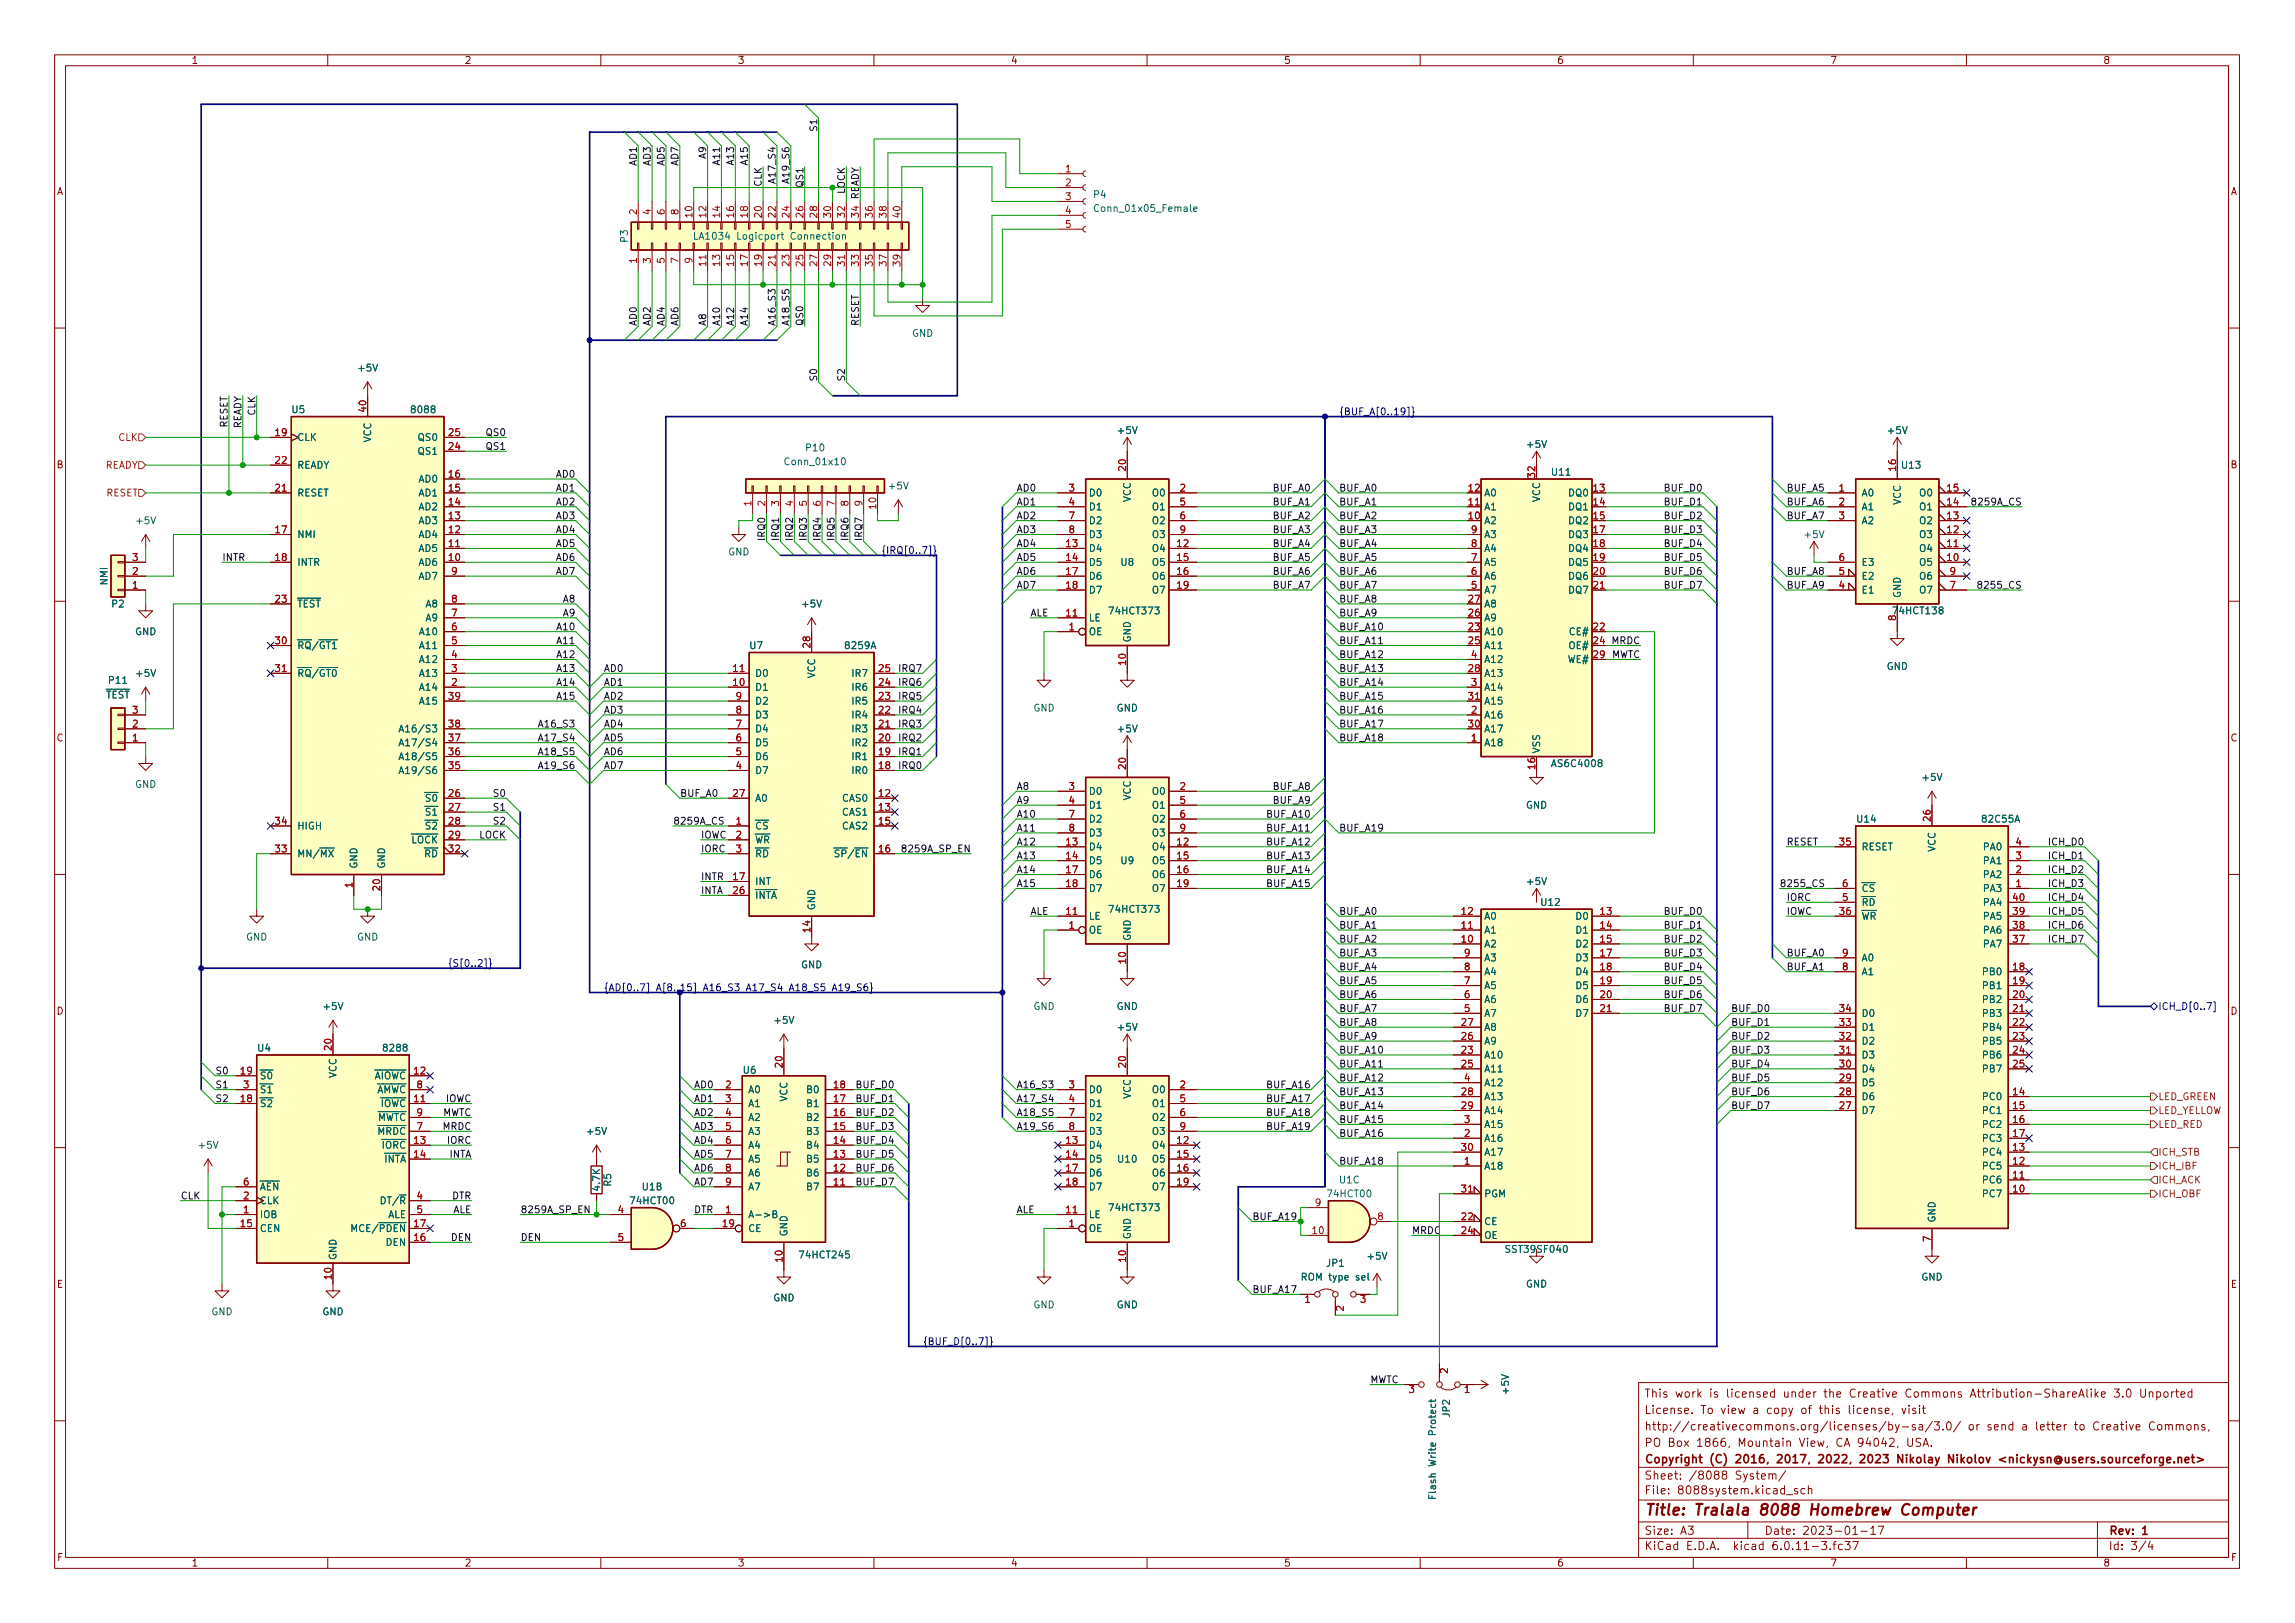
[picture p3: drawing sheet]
<svg xmlns="http://www.w3.org/2000/svg" width="420mm" height="297mm" viewBox="0 0 420 297" stroke-linecap="round" stroke-linejoin="round" font-family="sans-serif">
<defs><g id="words">
<g font-size="2.8" fill="#840000">
<text x="301" y="277.9">Title:</text>
<text x="310.2" y="277.9">Tralala</text>
<text x="322.5" y="277.9">8088</text>
<text x="332" y="277.9">Homebrew</text>
<text x="349.1" y="277.9">Computer</text>
</g>
<g font-size="2.1" fill="#840000">
<text x="301" y="256.2">This</text>
<text x="306.7" y="256.2">work</text>
<text x="313.1" y="256.2">is</text>
<text x="316.3" y="256.2">licensed</text>
<text x="326.9" y="256.2">under</text>
<text x="334.5" y="256.2">the</text>
<text x="339.3" y="256.2">Creative</text>
<text x="349.6" y="256.2">Commons</text>
<text x="361.7" y="256.2">Attribution-ShareAlike</text>
<text x="388.1" y="256.2">3.0</text>
<text x="393" y="256.2">Unported</text>
<text x="301" y="262.2">http://creativecommons.org/licenses/by-sa/3.0/</text>
<text x="301" y="259.2">License.</text>
<text x="311.4" y="259.2">To view</text>
<text x="321.2" y="259.2">a</text>
<text x="323.8" y="259.2">copy</text>
<text x="330.3" y="259.2">of</text>
<text x="333.8" y="259.2">this</text>
<text x="339.2" y="259.2">license,</text>
<text x="349.1" y="259.2">visit</text>
<text x="360.3" y="262.2">or</text>
<text x="363.9" y="262.2">send</text>
<text x="370.4" y="262.2">a</text>
<text x="373" y="262.2">letter</text>
<text x="380.3" y="262.2">to</text>
<text x="383.8" y="262.2">Creative</text>
<text x="394.2" y="262.2">Commons,</text>
<text x="301" y="268.2">Copyright</text>
<text x="301" y="265.2">PO Box</text>
<text x="310.7" y="265.2">1866,</text>
<text x="313" y="268.2">(C)</text>
<text x="317.9" y="268.2">2016,</text>
<text x="318.4" y="265.2">Mountain</text>
<text x="325.8" y="268.2">2017,</text>
<text x="329.8" y="265.2">View,</text>
<text x="333.7" y="268.2">2022,</text>
<text x="336.7" y="265.2">CA 94042,</text>
<text x="341.6" y="268.2">2023</text>
<text x="348.7" y="268.2">Nikolay</text>
<text x="349.9" y="265.2">USA.</text>
<text x="358.3" y="268.2">Nikolov</text>
<text x="367.9" y="268.2">&lt;nickysn@users.sourceforge.net&gt;</text>
<text x="301" y="273.9">File:</text>
<text x="301" y="271.2">Sheet:</text>
<text x="307.4" y="273.9">8088system.kicad_sch</text>
<text x="309.2" y="271.2">/8088</text>
<text x="317.8" y="271.2">System/</text>
<text x="301" y="281.3">Size:</text>
<text x="307.6" y="281.3">A3</text>
<text x="323" y="281.3">Date:</text>
<text x="330" y="281.3">2023-01-17</text>
<text x="386" y="281.3">Rev:</text>
<text x="392.1" y="281.3">1</text>
<text x="301" y="284.1">KiCad</text>
<text x="308.7" y="284.1">E.D.A.</text>
<text x="317.6" y="284.1">kicad</text>
<text x="324.8" y="284.1">6.0.11-3.fc37</text>
<text x="386" y="284.1">Id:</text>
<text x="390.1" y="284.1">3/4</text>
</g>
<g font-size="1.8" fill="#840000">
<text x="35" y="12.1">1</text>
<text x="85" y="12.1">2</text>
<text x="135" y="12.1">3</text>
<text x="185" y="12.1">4</text>
<text x="235" y="12.1">5</text>
<text x="285" y="12.1">6</text>
<text x="335" y="12.1">7</text>
<text x="385" y="12.1">8</text>
<text x="10.4" y="36.1">A</text>
<text x="408.4" y="36.1">A</text>
<text x="10.3" y="86.1">B</text>
<text x="408.3" y="86.1">B</text>
<text x="10.3" y="136.1">C</text>
<text x="408.3" y="136.1">C</text>
<text x="10.3" y="186.1">D</text>
<text x="408.3" y="186.1">D</text>
<text x="10.3" y="236.1">E</text>
<text x="408.3" y="236.1">E</text>
<text x="10.4" y="286.1">F</text>
<text x="35" y="287.1">1</text>
<text x="85" y="287.1">2</text>
<text x="135" y="287.1">3</text>
<text x="185" y="287.1">4</text>
<text x="235" y="287.1">5</text>
<text x="285" y="287.1">6</text>
<text x="335" y="287.1">7</text>
<text x="385" y="287.1">8</text>
<text x="408.4" y="286.1">F</text>
</g>
<g font-size="1.8" fill="#0f0f0f">
<text x="129.3" y="29.2" transform="rotate(-90 129.3 29.2)">A9</text>
<text x="149.6" y="24.2" transform="rotate(-90 149.6 24.2)">S1</text>
<text x="116.6" y="30.4" transform="rotate(-90 116.6 30.4)">AD1</text>
<text x="119.1" y="30.4" transform="rotate(-90 119.1 30.4)">AD3</text>
<text x="121.7" y="30.4" transform="rotate(-90 121.7 30.4)">AD5</text>
<text x="124.2" y="30.4" transform="rotate(-90 124.2 30.4)">AD7</text>
<text x="131.8" y="30.4" transform="rotate(-90 131.8 30.4)">A11</text>
<text x="134.4" y="30.4" transform="rotate(-90 134.4 30.4)">A13</text>
<text x="136.9" y="30.4" transform="rotate(-90 136.9 30.4)">A15</text>
<text x="139.4" y="34.2" transform="rotate(-90 139.4 34.2)">CLK</text>
<text x="142" y="33.8" transform="rotate(-90 142 33.8)">A17_S4</text>
<text x="144.5" y="33.8" transform="rotate(-90 144.5 33.8)">A19_S6</text>
<text x="147.1" y="34.4" transform="rotate(-90 147.1 34.4)">QS1</text>
<text x="154.7" y="35.6" transform="rotate(-90 154.7 35.6)">LOCK</text>
<text x="157.2" y="36.5" transform="rotate(-90 157.2 36.5)">READY</text>
<text x="116.6" y="59.7" transform="rotate(-90 116.6 59.7)">AD0</text>
<text x="119.1" y="59.7" transform="rotate(-90 119.1 59.7)">AD2</text>
<text x="121.7" y="59.7" transform="rotate(-90 121.7 59.7)">AD4</text>
<text x="124.2" y="59.7" transform="rotate(-90 124.2 59.7)">AD6</text>
<text x="129.3" y="59.7" transform="rotate(-90 129.3 59.7)">A8</text>
<text x="131.8" y="59.7" transform="rotate(-90 131.8 59.7)">A10</text>
<text x="134.4" y="59.7" transform="rotate(-90 134.4 59.7)">A12</text>
<text x="136.9" y="59.7" transform="rotate(-90 136.9 59.7)">A14</text>
<text x="142" y="59.7" transform="rotate(-90 142 59.7)">A16_S3</text>
<text x="144.5" y="59.7" transform="rotate(-90 144.5 59.7)">A18_S5</text>
<text x="147.1" y="59.7" transform="rotate(-90 147.1 59.7)">QS0</text>
<text x="157.2" y="59.7" transform="rotate(-90 157.2 59.7)">RESET</text>
<text x="149.6" y="69.9" transform="rotate(-90 149.6 69.9)">S0</text>
<text x="154.7" y="69.9" transform="rotate(-90 154.7 69.9)">S2</text>
<text x="46.7" y="76.1" transform="rotate(-90 46.7 76.1)">CLK</text>
<text x="41.6" y="78.3" transform="rotate(-90 41.6 78.3)">RESET</text>
<text x="44.2" y="78.4" transform="rotate(-90 44.2 78.4)">READY</text>
<text x="88.8" y="79.8">QS0</text>
<text x="88.8" y="82.3">QS1</text>
<text x="101.7" y="89.9">AD1</text>
<text x="101.7" y="87.4">AD0</text>
<text x="186.1" y="89.9">AD0</text>
<text x="232.9" y="89.9">BUF_A0</text>
<text x="245.1" y="89.9">BUF_A0</text>
<text x="304.5" y="89.9">BUF_D0</text>
<text x="327" y="89.9">BUF_A5</text>
<text x="101.7" y="92.5">AD2</text>
<text x="101.7" y="95">AD3</text>
<text x="186.1" y="95">AD2</text>
<text x="186.1" y="92.5">AD1</text>
<text x="232.9" y="95">BUF_A2</text>
<text x="232.9" y="92.5">BUF_A1</text>
<text x="245.1" y="92.5">BUF_A1</text>
<text x="245.1" y="95">BUF_A2</text>
<text x="304.5" y="95">BUF_D2</text>
<text x="304.5" y="92.5">BUF_D1</text>
<text x="327" y="95">BUF_A7</text>
<text x="327" y="92.5">BUF_A6</text>
<text x="360.7" y="92.5">8259A_CS</text>
<text x="101.7" y="97.6">AD4</text>
<text x="101.7" y="100.1">AD5</text>
<text x="140.1" y="99.1" transform="rotate(-90 140.1 99.1)">IRQ0</text>
<text x="142.6" y="99.1" transform="rotate(-90 142.6 99.1)">IRQ1</text>
<text x="145.2" y="99.1" transform="rotate(-90 145.2 99.1)">IRQ2</text>
<text x="147.7" y="99.1" transform="rotate(-90 147.7 99.1)">IRQ3</text>
<text x="150.2" y="99.1" transform="rotate(-90 150.2 99.1)">IRQ4</text>
<text x="152.8" y="99.1" transform="rotate(-90 152.8 99.1)">IRQ5</text>
<text x="155.3" y="99.1" transform="rotate(-90 155.3 99.1)">IRQ6</text>
<text x="157.9" y="99.1" transform="rotate(-90 157.9 99.1)">IRQ7</text>
<text x="186.1" y="97.6">AD3</text>
<text x="186.1" y="100.1">AD4</text>
<text x="232.9" y="97.6">BUF_A3</text>
<text x="232.9" y="100.1">BUF_A4</text>
<text x="245.1" y="100.1">BUF_A4</text>
<text x="245.1" y="97.6">BUF_A3</text>
<text x="304.5" y="100.1">BUF_D4</text>
<text x="304.5" y="97.6">BUF_D3</text>
<text x="40.6" y="102.6">INTR</text>
<text x="101.7" y="105.2">AD7</text>
<text x="101.7" y="102.6">AD6</text>
<text x="186.1" y="102.6">AD5</text>
<text x="186.1" y="107.7">AD7</text>
<text x="186.1" y="105.2">AD6</text>
<text x="232.9" y="107.7">BUF_A7</text>
<text x="232.9" y="102.6">BUF_A5</text>
<text x="232.9" y="105.2">BUF_A6</text>
<text x="245.1" y="105.2">BUF_A6</text>
<text x="245.1" y="107.7">BUF_A7</text>
<text x="245.1" y="102.6">BUF_A5</text>
<text x="304.5" y="105.2">BUF_D6</text>
<text x="304.5" y="107.7">BUF_D7</text>
<text x="304.5" y="102.6">BUF_D5</text>
<text x="327" y="107.7">BUF_A9</text>
<text x="327" y="105.2">BUF_A8</text>
<text x="361.8" y="107.7">8255_CS</text>
<text x="103" y="112.8">A9</text>
<text x="103" y="110.3">A8</text>
<text x="188.6" y="112.8">ALE</text>
<text x="245.1" y="110.3">BUF_A8</text>
<text x="245.1" y="112.8">BUF_A9</text>
<text x="101.8" y="117.9">A11</text>
<text x="101.8" y="115.3">A10</text>
<text x="245.1" y="115.3">BUF_A10</text>
<text x="245.1" y="117.9">BUF_A11</text>
<text x="294.9" y="117.9">MRDC</text>
<text x="101.8" y="120.4">A12</text>
<text x="101.8" y="123">A13</text>
<text x="101.8" y="125.5">A14</text>
<text x="110.5" y="125.5">AD1</text>
<text x="110.5" y="123">AD0</text>
<text x="164.3" y="125.5">IRQ6</text>
<text x="164.3" y="123">IRQ7</text>
<text x="245.1" y="123">BUF_A13</text>
<text x="245.1" y="125.5">BUF_A14</text>
<text x="245.1" y="120.4">BUF_A12</text>
<text x="295.1" y="120.4">MWTC</text>
<text x="101.8" y="128">A15</text>
<text x="110.5" y="130.6">AD3</text>
<text x="110.5" y="128">AD2</text>
<text x="164.3" y="130.6">IRQ4</text>
<text x="164.3" y="128">IRQ5</text>
<text x="245.1" y="128">BUF_A15</text>
<text x="245.1" y="130.6">BUF_A16</text>
<text x="98.4" y="135.7">A17_S4</text>
<text x="98.4" y="133.1">A16_S3</text>
<text x="110.5" y="133.1">AD4</text>
<text x="110.5" y="135.7">AD5</text>
<text x="164.3" y="133.1">IRQ3</text>
<text x="164.3" y="135.7">IRQ2</text>
<text x="245.1" y="133.1">BUF_A17</text>
<text x="245.1" y="135.7">BUF_A18</text>
<text x="98.4" y="140.7">A19_S6</text>
<text x="98.4" y="138.2">A18_S5</text>
<text x="110.5" y="138.2">AD6</text>
<text x="110.5" y="140.7">AD7</text>
<text x="164.3" y="140.7">IRQ0</text>
<text x="164.3" y="138.2">IRQ1</text>
<text x="90.1" y="148.4">S1</text>
<text x="90.1" y="145.8">S0</text>
<text x="124.5" y="145.8">BUF_A0</text>
<text x="186.1" y="149.6">A10</text>
<text x="186.1" y="144.6">A8</text>
<text x="186.1" y="147.1">A9</text>
<text x="231.7" y="149.6">BUF_A10</text>
<text x="232.9" y="147.1">BUF_A9</text>
<text x="232.9" y="144.6">BUF_A8</text>
<text x="87.7" y="153.4">LOCK</text>
<text x="90.1" y="150.9">S2</text>
<text x="123.2" y="150.9">8259A_CS</text>
<text x="128.3" y="156">IORC</text>
<text x="128.3" y="153.4">IOWC</text>
<text x="164.8" y="156">8259A_SP_EN</text>
<text x="186.1" y="152.2">A11</text>
<text x="186.1" y="154.7">A12</text>
<text x="231.7" y="152.2">BUF_A11</text>
<text x="231.7" y="154.7">BUF_A12</text>
<text x="245.1" y="152.2">BUF_A19</text>
<text x="327" y="154.7">RESET</text>
<text x="374.8" y="154.7">ICH_D0</text>
<text x="128.3" y="161.1">INTR</text>
<text x="186.1" y="159.8">A14</text>
<text x="186.1" y="157.3">A13</text>
<text x="231.7" y="157.3">BUF_A13</text>
<text x="231.7" y="159.8">BUF_A14</text>
<text x="374.8" y="157.3">ICH_D1</text>
<text x="374.8" y="159.8">ICH_D2</text>
<text x="128.3" y="163.6">INTA</text>
<text x="186.1" y="162.3">A15</text>
<text x="188.6" y="167.4">ALE</text>
<text x="231.7" y="162.3">BUF_A15</text>
<text x="245.1" y="167.4">BUF_A0</text>
<text x="304.5" y="167.4">BUF_D0</text>
<text x="325.8" y="162.3">8255_CS</text>
<text x="327" y="164.9">IORC</text>
<text x="327" y="167.4">IOWC</text>
<text x="374.8" y="164.9">ICH_D4</text>
<text x="374.8" y="167.4">ICH_D5</text>
<text x="374.8" y="162.3">ICH_D3</text>
<text x="245.1" y="170">BUF_A1</text>
<text x="245.1" y="172.5">BUF_A2</text>
<text x="304.5" y="170">BUF_D1</text>
<text x="304.5" y="172.5">BUF_D2</text>
<text x="374.8" y="170">ICH_D6</text>
<text x="374.8" y="172.5">ICH_D7</text>
<text x="245.1" y="175">BUF_A3</text>
<text x="245.1" y="177.6">BUF_A4</text>
<text x="304.5" y="175">BUF_D3</text>
<text x="304.5" y="177.6">BUF_D4</text>
<text x="327" y="177.6">BUF_A1</text>
<text x="327" y="175">BUF_A0</text>
<text x="245.1" y="182.7">BUF_A6</text>
<text x="245.1" y="185.2">BUF_A7</text>
<text x="245.1" y="180.1">BUF_A5</text>
<text x="304.5" y="182.7">BUF_D6</text>
<text x="304.5" y="180.1">BUF_D5</text>
<text x="304.5" y="185.2">BUF_D7</text>
<text x="316.9" y="185.2">BUF_D0</text>
<text x="245.1" y="187.7">BUF_A8</text>
<text x="245.1" y="190.3">BUF_A9</text>
<text x="316.9" y="190.3">BUF_D2</text>
<text x="316.9" y="187.7">BUF_D1</text>
<text x="39.4" y="196.6">S0</text>
<text x="245.1" y="195.4">BUF_A11</text>
<text x="245.1" y="197.9">BUF_A12</text>
<text x="245.1" y="192.8">BUF_A10</text>
<text x="316.9" y="192.8">BUF_D3</text>
<text x="316.9" y="195.4">BUF_D4</text>
<text x="316.9" y="197.9">BUF_D5</text>
<text x="39.4" y="201.7">S2</text>
<text x="39.4" y="199.2">S1</text>
<text x="81.6" y="201.7">IOWC</text>
<text x="127" y="199.2">AD0</text>
<text x="127" y="201.7">AD1</text>
<text x="156.5" y="199.2">BUF_D0</text>
<text x="156.5" y="201.7">BUF_D1</text>
<text x="186.1" y="199.2">A16_S3</text>
<text x="186.1" y="201.7">A17_S4</text>
<text x="231.7" y="199.2">BUF_A16</text>
<text x="231.7" y="201.7">BUF_A17</text>
<text x="245.1" y="200.4">BUF_A13</text>
<text x="245.1" y="203">BUF_A14</text>
<text x="316.9" y="203">BUF_D7</text>
<text x="316.9" y="200.4">BUF_D6</text>
<text x="80.9" y="206.8">MRDC</text>
<text x="81.1" y="204.2">MWTC</text>
<text x="81.7" y="209.3">IORC</text>
<text x="127" y="204.2">AD2</text>
<text x="127" y="206.8">AD3</text>
<text x="127" y="209.3">AD4</text>
<text x="156.5" y="209.3">BUF_D4</text>
<text x="156.5" y="206.8">BUF_D3</text>
<text x="156.5" y="204.2">BUF_D2</text>
<text x="186.1" y="204.2">A18_S5</text>
<text x="186.1" y="206.8">A19_S6</text>
<text x="231.7" y="204.2">BUF_A18</text>
<text x="231.7" y="206.8">BUF_A19</text>
<text x="245.1" y="205.5">BUF_A15</text>
<text x="245.1" y="208.1">BUF_A16</text>
<text x="82.2" y="211.9">INTA</text>
<text x="127" y="214.4">AD6</text>
<text x="127" y="211.9">AD5</text>
<text x="156.5" y="214.4">BUF_D6</text>
<text x="156.5" y="211.9">BUF_D5</text>
<text x="245.1" y="213.1">BUF_A18</text>
<text x="33" y="219.5">CLK</text>
<text x="82.7" y="219.5">DTR</text>
<text x="127" y="216.9">AD7</text>
<text x="156.5" y="216.9">BUF_D7</text>
<text x="82.5" y="227.1">DEN</text>
<text x="82.9" y="222">ALE</text>
<text x="95.2" y="222">8259A_SP_EN</text>
<text x="95.2" y="227.1">DEN</text>
<text x="127" y="222">DTR</text>
<text x="186.1" y="222">ALE</text>
<text x="229.2" y="223.3">BUF_A19</text>
<text x="258.4" y="225.8">MRDC</text>
<text x="229.2" y="236.6">BUF_A17</text>
<text x="250.8" y="253.1">MWTC</text>
</g>
<g font-size="1.8" fill="#a90000">
<text x="194.9" y="31.5">1</text>
<text x="194.9" y="34.1">2</text>
<text x="116.6" y="39.5" transform="rotate(-90 116.6 39.5)">2</text>
<text x="119.1" y="39.5" transform="rotate(-90 119.1 39.5)">4</text>
<text x="121.7" y="39.5" transform="rotate(-90 121.7 39.5)">6</text>
<text x="124.2" y="39.5" transform="rotate(-90 124.2 39.5)">8</text>
<text x="126.7" y="40.1" transform="rotate(-90 126.7 40.1)">10</text>
<text x="129.3" y="40.1" transform="rotate(-90 129.3 40.1)">12</text>
<text x="131.8" y="40.1" transform="rotate(-90 131.8 40.1)">14</text>
<text x="134.4" y="40.1" transform="rotate(-90 134.4 40.1)">16</text>
<text x="136.9" y="40.1" transform="rotate(-90 136.9 40.1)">18</text>
<text x="139.4" y="40.1" transform="rotate(-90 139.4 40.1)">20</text>
<text x="142" y="40.1" transform="rotate(-90 142 40.1)">22</text>
<text x="144.5" y="40.1" transform="rotate(-90 144.5 40.1)">24</text>
<text x="147.1" y="40.1" transform="rotate(-90 147.1 40.1)">26</text>
<text x="149.6" y="40.1" transform="rotate(-90 149.6 40.1)">28</text>
<text x="152.1" y="40.1" transform="rotate(-90 152.1 40.1)">30</text>
<text x="154.7" y="40.1" transform="rotate(-90 154.7 40.1)">32</text>
<text x="157.2" y="40.1" transform="rotate(-90 157.2 40.1)">34</text>
<text x="159.8" y="40.1" transform="rotate(-90 159.8 40.1)">36</text>
<text x="162.3" y="40.1" transform="rotate(-90 162.3 40.1)">38</text>
<text x="164.8" y="40.1" transform="rotate(-90 164.8 40.1)">40</text>
<text x="194.9" y="36.6">3</text>
<text x="194.9" y="39.2">4</text>
<text x="194.9" y="41.7">5</text>
<text x="116.6" y="48.3" transform="rotate(-90 116.6 48.3)">1</text>
<text x="119.1" y="48.3" transform="rotate(-90 119.1 48.3)">3</text>
<text x="121.7" y="48.3" transform="rotate(-90 121.7 48.3)">5</text>
<text x="124.2" y="48.3" transform="rotate(-90 124.2 48.3)">7</text>
<text x="126.7" y="48.3" transform="rotate(-90 126.7 48.3)">9</text>
<text x="129.3" y="48.9" transform="rotate(-90 129.3 48.9)">11</text>
<text x="131.8" y="48.9" transform="rotate(-90 131.8 48.9)">13</text>
<text x="134.4" y="48.9" transform="rotate(-90 134.4 48.9)">15</text>
<text x="136.9" y="48.9" transform="rotate(-90 136.9 48.9)">17</text>
<text x="139.4" y="48.9" transform="rotate(-90 139.4 48.9)">19</text>
<text x="142" y="48.9" transform="rotate(-90 142 48.9)">21</text>
<text x="144.5" y="48.9" transform="rotate(-90 144.5 48.9)">23</text>
<text x="147.1" y="48.9" transform="rotate(-90 147.1 48.9)">25</text>
<text x="149.6" y="48.9" transform="rotate(-90 149.6 48.9)">27</text>
<text x="152.1" y="48.9" transform="rotate(-90 152.1 48.9)">29</text>
<text x="154.7" y="48.9" transform="rotate(-90 154.7 48.9)">31</text>
<text x="157.2" y="48.9" transform="rotate(-90 157.2 48.9)">33</text>
<text x="159.8" y="48.9" transform="rotate(-90 159.8 48.9)">35</text>
<text x="162.3" y="48.9" transform="rotate(-90 162.3 48.9)">37</text>
<text x="164.8" y="48.9" transform="rotate(-90 164.8 48.9)">39</text>
<text x="67.1" y="75.6" transform="rotate(-90 67.1 75.6)">40</text>
<text x="50.1" y="79.8">19</text>
<text x="81.9" y="82.3">24</text>
<text x="81.9" y="79.8">25</text>
<text x="50.1" y="90">21</text>
<text x="50.1" y="84.9">22</text>
<text x="81.9" y="90">15</text>
<text x="81.9" y="87.4">16</text>
<text x="195.5" y="90">3</text>
<text x="206.1" y="86.4" transform="rotate(-90 206.1 86.4)">20</text>
<text x="215.9" y="90">2</text>
<text x="268.6" y="90">12</text>
<text x="281.1" y="87.7" transform="rotate(-90 281.1 87.7)">32</text>
<text x="291.4" y="90">13</text>
<text x="336.5" y="90">1</text>
<text x="347.1" y="86.4" transform="rotate(-90 347.1 86.4)">16</text>
<text x="356.2" y="90">15</text>
<text x="81.9" y="95">13</text>
<text x="81.9" y="92.5">14</text>
<text x="137.5" y="92.8" transform="rotate(-90 137.5 92.8)">1</text>
<text x="140.1" y="92.8" transform="rotate(-90 140.1 92.8)">2</text>
<text x="142.6" y="92.8" transform="rotate(-90 142.6 92.8)">3</text>
<text x="145.2" y="92.8" transform="rotate(-90 145.2 92.8)">4</text>
<text x="147.7" y="92.8" transform="rotate(-90 147.7 92.8)">5</text>
<text x="150.2" y="92.8" transform="rotate(-90 150.2 92.8)">6</text>
<text x="152.8" y="92.8" transform="rotate(-90 152.8 92.8)">7</text>
<text x="155.3" y="92.8" transform="rotate(-90 155.3 92.8)">8</text>
<text x="157.9" y="92.8" transform="rotate(-90 157.9 92.8)">9</text>
<text x="160.4" y="93.4" transform="rotate(-90 160.4 93.4)">10</text>
<text x="195.5" y="92.5">4</text>
<text x="195.5" y="95">7</text>
<text x="215.9" y="92.5">5</text>
<text x="215.9" y="95">6</text>
<text x="268.6" y="95">10</text>
<text x="268.6" y="92.5">11</text>
<text x="291.4" y="92.5">14</text>
<text x="291.4" y="95">15</text>
<text x="336.5" y="92.5">2</text>
<text x="336.5" y="95">3</text>
<text x="356.2" y="95">13</text>
<text x="356.2" y="92.5">14</text>
<text x="50.1" y="97.6">17</text>
<text x="81.9" y="100.1">11</text>
<text x="81.9" y="97.6">12</text>
<text x="194.9" y="100.1">13</text>
<text x="195.5" y="97.6">8</text>
<text x="215.2" y="100.1">12</text>
<text x="215.9" y="97.6">9</text>
<text x="269.2" y="100.1">8</text>
<text x="269.2" y="97.6">9</text>
<text x="291.4" y="97.6">17</text>
<text x="291.4" y="100.1">18</text>
<text x="356.2" y="100.1">11</text>
<text x="356.2" y="97.6">12</text>
<text x="24.1" y="107.7">1</text>
<text x="24.1" y="105.2">2</text>
<text x="24.1" y="102.7">3</text>
<text x="50.1" y="102.7">18</text>
<text x="81.9" y="102.7">10</text>
<text x="82.5" y="105.2">9</text>
<text x="194.9" y="102.7">14</text>
<text x="194.9" y="105.2">17</text>
<text x="194.9" y="107.7">18</text>
<text x="215.2" y="102.7">15</text>
<text x="215.2" y="105.2">16</text>
<text x="215.2" y="107.7">19</text>
<text x="269.2" y="107.7">5</text>
<text x="269.2" y="105.2">6</text>
<text x="269.2" y="102.7">7</text>
<text x="291.4" y="102.7">19</text>
<text x="291.4" y="105.2">20</text>
<text x="291.4" y="107.7">21</text>
<text x="336.5" y="107.7">4</text>
<text x="336.5" y="105.2">5</text>
<text x="336.5" y="102.7">6</text>
<text x="356.2" y="102.7">10</text>
<text x="356.8" y="107.7">7</text>
<text x="356.8" y="105.2">9</text>
<text x="50.1" y="110.3">23</text>
<text x="82.5" y="112.8">7</text>
<text x="82.5" y="110.3">8</text>
<text x="194.9" y="112.8">11</text>
<text x="268.6" y="112.8">26</text>
<text x="268.6" y="110.3">27</text>
<text x="347.1" y="113.7" transform="rotate(-90 347.1 113.7)">8</text>
<text x="50.1" y="117.9">30</text>
<text x="82.5" y="117.9">5</text>
<text x="82.5" y="115.4">6</text>
<text x="148.3" y="118.8" transform="rotate(-90 148.3 118.8)">28</text>
<text x="195.5" y="115.4">1</text>
<text x="268.6" y="115.4">23</text>
<text x="268.6" y="117.9">25</text>
<text x="291.4" y="115.4">22</text>
<text x="291.4" y="117.9">24</text>
<text x="50.1" y="123">31</text>
<text x="82.5" y="125.5">2</text>
<text x="82.5" y="123">3</text>
<text x="82.5" y="120.4">4</text>
<text x="134" y="125.5">10</text>
<text x="134" y="123">11</text>
<text x="160.6" y="125.5">24</text>
<text x="160.6" y="123">25</text>
<text x="206.1" y="122" transform="rotate(-90 206.1 122)">10</text>
<text x="268.6" y="123">28</text>
<text x="269.2" y="125.5">3</text>
<text x="269.2" y="120.4">4</text>
<text x="291.4" y="120.4">29</text>
<text x="24.1" y="130.6">3</text>
<text x="81.9" y="128.1">39</text>
<text x="134.6" y="130.6">8</text>
<text x="134.6" y="128.1">9</text>
<text x="160.6" y="130.6">22</text>
<text x="160.6" y="128.1">23</text>
<text x="268.6" y="128.1">31</text>
<text x="269.2" y="130.6">2</text>
<text x="24.1" y="135.7">1</text>
<text x="24.1" y="133.1">2</text>
<text x="81.9" y="135.7">37</text>
<text x="81.9" y="133.1">38</text>
<text x="134.6" y="135.7">6</text>
<text x="134.6" y="133.1">7</text>
<text x="160.6" y="135.7">20</text>
<text x="160.6" y="133.1">21</text>
<text x="268.6" y="133.1">30</text>
<text x="269.2" y="135.7">1</text>
<text x="81.9" y="140.8">35</text>
<text x="81.9" y="138.2">36</text>
<text x="134.6" y="140.8">4</text>
<text x="134.6" y="138.2">5</text>
<text x="160.6" y="140.8">18</text>
<text x="160.6" y="138.2">19</text>
<text x="206.1" y="141" transform="rotate(-90 206.1 141)">20</text>
<text x="281.1" y="141" transform="rotate(-90 281.1 141)">16</text>
<text x="81.9" y="145.8">26</text>
<text x="81.9" y="148.4">27</text>
<text x="134" y="145.8">27</text>
<text x="160.6" y="145.8">12</text>
<text x="160.6" y="148.4">13</text>
<text x="195.5" y="144.6">3</text>
<text x="195.5" y="147.1">4</text>
<text x="195.5" y="149.6">7</text>
<text x="215.9" y="144.6">2</text>
<text x="215.9" y="147.1">5</text>
<text x="215.9" y="149.6">6</text>
<text x="50.1" y="156">33</text>
<text x="50.1" y="150.9">34</text>
<text x="81.9" y="150.9">28</text>
<text x="81.9" y="153.5">29</text>
<text x="81.9" y="156">32</text>
<text x="134.6" y="150.9">1</text>
<text x="134.6" y="153.5">2</text>
<text x="134.6" y="156">3</text>
<text x="160.6" y="150.9">15</text>
<text x="160.6" y="156">16</text>
<text x="194.9" y="154.7">13</text>
<text x="195.5" y="152.2">8</text>
<text x="215.2" y="154.7">12</text>
<text x="215.9" y="152.2">9</text>
<text x="336.5" y="154.7">35</text>
<text x="353.4" y="150.5" transform="rotate(-90 353.4 150.5)">26</text>
<text x="368.9" y="154.7">4</text>
<text x="134" y="161.1">17</text>
<text x="194.9" y="157.3">14</text>
<text x="194.9" y="159.8">17</text>
<text x="215.2" y="157.3">15</text>
<text x="215.2" y="159.8">16</text>
<text x="368.9" y="159.8">2</text>
<text x="368.9" y="157.3">3</text>
<text x="64.5" y="162.6" transform="rotate(-90 64.5 162.6)">1</text>
<text x="69.6" y="163.2" transform="rotate(-90 69.6 163.2)">20</text>
<text x="134" y="163.6">26</text>
<text x="194.9" y="167.4">11</text>
<text x="194.9" y="162.3">18</text>
<text x="215.2" y="162.3">19</text>
<text x="267.3" y="167.4">12</text>
<text x="292.7" y="167.4">13</text>
<text x="336.5" y="167.4">36</text>
<text x="337.1" y="164.9">5</text>
<text x="337.1" y="162.3">6</text>
<text x="368.3" y="167.4">39</text>
<text x="368.3" y="164.9">40</text>
<text x="368.9" y="162.3">1</text>
<text x="148.3" y="170.9" transform="rotate(-90 148.3 170.9)">14</text>
<text x="195.5" y="170">1</text>
<text x="267.3" y="172.5">10</text>
<text x="267.3" y="170">11</text>
<text x="292.7" y="170">14</text>
<text x="292.7" y="172.5">15</text>
<text x="368.3" y="172.5">37</text>
<text x="368.3" y="170">38</text>
<text x="206.1" y="176.6" transform="rotate(-90 206.1 176.6)">10</text>
<text x="267.9" y="177.6">8</text>
<text x="267.9" y="175">9</text>
<text x="292.7" y="175">17</text>
<text x="292.7" y="177.6">18</text>
<text x="337.1" y="177.6">8</text>
<text x="337.1" y="175">9</text>
<text x="368.3" y="177.6">18</text>
<text x="267.9" y="185.2">5</text>
<text x="267.9" y="182.7">6</text>
<text x="267.9" y="180.1">7</text>
<text x="292.7" y="180.1">19</text>
<text x="292.7" y="182.7">20</text>
<text x="292.7" y="185.2">21</text>
<text x="336.5" y="185.2">34</text>
<text x="368.3" y="180.1">19</text>
<text x="368.3" y="182.7">20</text>
<text x="368.3" y="185.2">21</text>
<text x="267.3" y="190.3">26</text>
<text x="267.3" y="187.7">27</text>
<text x="336.5" y="190.3">32</text>
<text x="336.5" y="187.7">33</text>
<text x="368.3" y="187.7">22</text>
<text x="368.3" y="190.3">23</text>
<text x="43.8" y="196.6">19</text>
<text x="60.7" y="192.5" transform="rotate(-90 60.7 192.5)">20</text>
<text x="75.5" y="196.6">12</text>
<text x="143.3" y="195.6" transform="rotate(-90 143.3 195.6)">20</text>
<text x="206.1" y="195.6" transform="rotate(-90 206.1 195.6)">20</text>
<text x="267.3" y="192.8">23</text>
<text x="267.3" y="195.4">25</text>
<text x="267.9" y="197.9">4</text>
<text x="336.5" y="197.9">29</text>
<text x="336.5" y="195.4">30</text>
<text x="336.5" y="192.8">31</text>
<text x="368.3" y="192.8">24</text>
<text x="368.3" y="195.4">25</text>
<text x="43.8" y="201.7">18</text>
<text x="44.4" y="199.2">3</text>
<text x="75.5" y="201.7">11</text>
<text x="76.2" y="199.2">8</text>
<text x="132.7" y="199.2">2</text>
<text x="132.7" y="201.7">3</text>
<text x="152.4" y="201.7">17</text>
<text x="152.4" y="199.2">18</text>
<text x="195.5" y="199.2">3</text>
<text x="195.5" y="201.7">4</text>
<text x="215.9" y="199.2">2</text>
<text x="215.9" y="201.7">5</text>
<text x="267.3" y="200.4">28</text>
<text x="267.3" y="203">29</text>
<text x="336.5" y="203">27</text>
<text x="336.5" y="200.4">28</text>
<text x="368.3" y="200.4">14</text>
<text x="368.3" y="203">15</text>
<text x="75.5" y="209.3">13</text>
<text x="76.2" y="206.8">7</text>
<text x="76.2" y="204.3">9</text>
<text x="132.7" y="204.3">4</text>
<text x="132.7" y="206.8">5</text>
<text x="132.7" y="209.3">6</text>
<text x="152.4" y="209.3">14</text>
<text x="152.4" y="206.8">15</text>
<text x="152.4" y="204.3">16</text>
<text x="194.9" y="209.3">13</text>
<text x="195.5" y="204.3">7</text>
<text x="195.5" y="206.8">8</text>
<text x="215.2" y="209.3">12</text>
<text x="215.9" y="204.3">6</text>
<text x="215.9" y="206.8">9</text>
<text x="267.9" y="208.1">2</text>
<text x="267.9" y="205.5">3</text>
<text x="368.3" y="205.5">16</text>
<text x="368.3" y="208.1">17</text>
<text x="75.5" y="211.9">14</text>
<text x="132.7" y="211.9">7</text>
<text x="132.7" y="214.4">8</text>
<text x="152.4" y="214.4">12</text>
<text x="152.4" y="211.9">13</text>
<text x="194.9" y="211.9">14</text>
<text x="194.9" y="214.4">17</text>
<text x="215.2" y="211.9">15</text>
<text x="215.2" y="214.4">16</text>
<text x="267.3" y="210.6">30</text>
<text x="267.9" y="213.1">1</text>
<text x="368.3" y="215.7">11</text>
<text x="368.3" y="213.1">12</text>
<text x="368.3" y="210.6">13</text>
<text x="44.4" y="219.5">2</text>
<text x="44.4" y="217">6</text>
<text x="76.2" y="219.5">4</text>
<text x="132.7" y="217">9</text>
<text x="152.4" y="217">11</text>
<text x="194.9" y="217">18</text>
<text x="215.2" y="217">19</text>
<text x="240.6" y="220.8">9</text>
<text x="267.3" y="218.2">31</text>
<text x="368.3" y="218.2">10</text>
<text x="43.8" y="224.6">15</text>
<text x="44.4" y="222">1</text>
<text x="75.5" y="227.1">16</text>
<text x="75.5" y="224.6">17</text>
<text x="76.2" y="222">5</text>
<text x="113" y="222">4</text>
<text x="113" y="227.1">5</text>
<text x="124.4" y="224.6">6</text>
<text x="132.1" y="224.6">19</text>
<text x="132.7" y="222">1</text>
<text x="194.9" y="222">11</text>
<text x="195.5" y="224.6">1</text>
<text x="240" y="225.8">10</text>
<text x="252" y="223.3">8</text>
<text x="267.3" y="223.3">22</text>
<text x="267.3" y="225.8">24</text>
<text x="353.4" y="227.4" transform="rotate(-90 353.4 227.4)">7</text>
<text x="143.3" y="231.2" transform="rotate(-90 143.3 231.2)">10</text>
<text x="206.1" y="231.2" transform="rotate(-90 206.1 231.2)">10</text>
<text x="60.7" y="234.4" transform="rotate(-90 60.7 234.4)">10</text>
<text x="238.7" y="239.2">1</text>
<text x="267.9" y="255.7">1</text>
</g>
<g font-size="1.8" fill="#006464">
<text x="200" y="36.6">P4</text>
<text x="200" y="39.2">Conn_01x05_Female</text>
<text x="115.3" y="44.5" transform="rotate(-90 115.3 44.5)">P3</text>
<text x="126.8" y="44.2">LA1034</text>
<text x="134.8" y="44.2">Logicport</text>
<text x="144.8" y="44.2">Connection</text>
<text x="166.9" y="62">GND</text>
<text x="65.3" y="68.4">+5V</text>
<text x="53.3" y="76">U5</text>
<text x="75" y="76">8088</text>
<text x="54.4" y="81.1">CLK</text>
<text x="68.3" y="81" transform="rotate(-90 68.3 81)">VCC</text>
<text x="76.4" y="83.6">QS1</text>
<text x="76.4" y="81.1">QS0</text>
<text x="147.3" y="83">P10</text>
<text x="204.4" y="79.8">+5V</text>
<text x="279.3" y="82.3">+5V</text>
<text x="345.3" y="79.8">+5V</text>
<text x="54.4" y="86.1">READY</text>
<text x="76.5" y="88.7">AD0</text>
<text x="143.4" y="85.5">Conn_01x10</text>
<text x="162.5" y="90">+5V</text>
<text x="283.8" y="87.4">U11</text>
<text x="347.9" y="86.1">U13</text>
<text x="54.4" y="91.2">RESET</text>
<text x="76.5" y="93.8">AD2</text>
<text x="76.5" y="91.2">AD1</text>
<text x="199.3" y="91.2">D0</text>
<text x="199.3" y="93.8">D1</text>
<text x="207.4" y="92" transform="rotate(-90 207.4 92)">VCC</text>
<text x="210.8" y="91.2">O0</text>
<text x="210.8" y="93.8">O1</text>
<text x="271.7" y="93.8">A1</text>
<text x="271.7" y="91.2">A0</text>
<text x="282.3" y="92" transform="rotate(-90 282.3 92)">VCC</text>
<text x="287" y="91.2">DQ0</text>
<text x="287" y="93.8">DQ1</text>
<text x="340.7" y="91.2">A0</text>
<text x="340.7" y="93.8">A1</text>
<text x="348.4" y="92.5" transform="rotate(-90 348.4 92.5)">VCC</text>
<text x="351.3" y="93.8">O1</text>
<text x="351.3" y="91.2">O0</text>
<text x="24.7" y="96.3">+5V</text>
<text x="54.4" y="98.8">NMI</text>
<text x="76.5" y="101.4">AD5</text>
<text x="76.5" y="98.8">AD4</text>
<text x="76.5" y="96.3">AD3</text>
<text x="199.3" y="101.4">D4</text>
<text x="199.3" y="96.3">D2</text>
<text x="199.3" y="98.8">D3</text>
<text x="210.8" y="101.4">O4</text>
<text x="210.8" y="96.3">O2</text>
<text x="210.8" y="98.8">O3</text>
<text x="271.7" y="96.3">A2</text>
<text x="271.7" y="101.4">A4</text>
<text x="271.7" y="98.8">A3</text>
<text x="287" y="96.3">DQ2</text>
<text x="287" y="98.8">DQ3</text>
<text x="287" y="101.4">DQ4</text>
<text x="330.1" y="98.8">+5V</text>
<text x="340.7" y="96.3">A2</text>
<text x="351.3" y="101.4">O4</text>
<text x="351.3" y="98.8">O3</text>
<text x="351.3" y="96.3">O2</text>
<text x="20.1" y="107.2" transform="rotate(-90 20.1 107.2)">NMI</text>
<text x="54.4" y="103.9">INTR</text>
<text x="76.5" y="103.9">AD6</text>
<text x="76.5" y="106.5">AD7</text>
<text x="133.2" y="102">GND</text>
<text x="199.3" y="103.9">D5</text>
<text x="199.3" y="106.5">D6</text>
<text x="205" y="103.9">U8</text>
<text x="210.8" y="103.9">O5</text>
<text x="210.8" y="106.5">O6</text>
<text x="271.7" y="106.5">A6</text>
<text x="271.7" y="103.9">A5</text>
<text x="287" y="103.9">DQ5</text>
<text x="287" y="106.5">DQ6</text>
<text x="340.7" y="106.5">E2</text>
<text x="340.7" y="103.9">E3</text>
<text x="351.3" y="103.9">O5</text>
<text x="351.3" y="106.5">O6</text>
<text x="20.3" y="111.5">P2</text>
<text x="54.4" y="111.5">~{TEST}</text>
<text x="77.8" y="111.5">A8</text>
<text x="146.6" y="111.5">+5V</text>
<text x="199.3" y="109">D7</text>
<text x="202.8" y="112.8">74HCT373</text>
<text x="210.8" y="109">O7</text>
<text x="271.7" y="111.5">A8</text>
<text x="271.7" y="109">A7</text>
<text x="287" y="109">DQ7</text>
<text x="340.7" y="109">E1</text>
<text x="346.3" y="112.8">74HCT138</text>
<text x="348.4" y="109.5" transform="rotate(-90 348.4 109.5)">GND</text>
<text x="351.3" y="109">O7</text>
<text x="24.7" y="116.6">GND</text>
<text x="54.4" y="119.2">~{RQ}/~{GT1}</text>
<text x="76.6" y="119.2">A11</text>
<text x="76.6" y="116.6">A10</text>
<text x="77.8" y="114.1">A9</text>
<text x="137.1" y="119.2">U7</text>
<text x="154.4" y="119.2">8259A</text>
<text x="199.3" y="116.6">OE</text>
<text x="199.3" y="114.1">LE</text>
<text x="207.4" y="117.6" transform="rotate(-90 207.4 117.6)">GND</text>
<text x="271.7" y="116.6">A10</text>
<text x="271.7" y="119.2">A11</text>
<text x="271.7" y="114.1">A9</text>
<text x="287.1" y="119.2">OE#</text>
<text x="287.1" y="116.6">CE#</text>
<text x="19.7" y="125.5">P11</text>
<text x="24.7" y="124.2">+5V</text>
<text x="54.4" y="124.2">~{RQ}/~{GT0}</text>
<text x="76.6" y="124.2">A13</text>
<text x="76.6" y="121.7">A12</text>
<text x="138.2" y="124.2">D0</text>
<text x="149.6" y="124.2" transform="rotate(-90 149.6 124.2)">VCC</text>
<text x="155.8" y="124.2">IR7</text>
<text x="271.7" y="124.2">A13</text>
<text x="271.7" y="121.7">A12</text>
<text x="286.9" y="121.7">WE#</text>
<text x="345.3" y="123">GND</text>
<text x="19.4" y="128.2">~{TEST}</text>
<text x="76.6" y="126.8">A14</text>
<text x="76.6" y="129.3">A15</text>
<text x="138.2" y="126.8">D1</text>
<text x="138.2" y="131.9">D3</text>
<text x="138.2" y="129.3">D2</text>
<text x="155.8" y="131.9">IR4</text>
<text x="155.8" y="129.3">IR5</text>
<text x="155.8" y="126.8">IR6</text>
<text x="189.1" y="130.6">GND</text>
<text x="204.4" y="130.6">GND</text>
<text x="271.7" y="131.9">A16</text>
<text x="271.7" y="126.8">A14</text>
<text x="271.7" y="129.3">A15</text>
<text x="72.9" y="136.9">A17/S4</text>
<text x="72.9" y="134.4">A16/S3</text>
<text x="138.2" y="136.9">D5</text>
<text x="138.2" y="134.4">D4</text>
<text x="155.8" y="136.9">IR2</text>
<text x="155.8" y="134.4">IR3</text>
<text x="204.4" y="134.4">+5V</text>
<text x="271.7" y="136.9">A18</text>
<text x="271.7" y="134.4">A17</text>
<text x="282.3" y="138" transform="rotate(-90 282.3 138)">VSS</text>
<text x="72.9" y="142">A19/S6</text>
<text x="72.9" y="139.5">A18/S5</text>
<text x="138.2" y="142">D7</text>
<text x="138.2" y="139.5">D6</text>
<text x="155.8" y="142">IR0</text>
<text x="155.8" y="139.5">IR1</text>
<text x="283.8" y="140.8">AS6C4008</text>
<text x="351.7" y="143.3">+5V</text>
<text x="24.7" y="144.6">GND</text>
<text x="77.7" y="147.1">~{S0}</text>
<text x="77.7" y="149.6">~{S1}</text>
<text x="138.2" y="147.1">A0</text>
<text x="154.1" y="147.1">CAS0</text>
<text x="154.1" y="149.6">CAS1</text>
<text x="199.3" y="145.8">D0</text>
<text x="199.3" y="148.4">D1</text>
<text x="207.4" y="146.6" transform="rotate(-90 207.4 146.6)">VCC</text>
<text x="210.8" y="145.8">O0</text>
<text x="210.8" y="148.4">O1</text>
<text x="279.3" y="148.4">GND</text>
<text x="54.4" y="152.2">HIGH</text>
<text x="75.2" y="154.7">~{LOCK}</text>
<text x="77.7" y="152.2">~{S2}</text>
<text x="138.2" y="152.2">~{CS}</text>
<text x="138.2" y="154.7">~{WR}</text>
<text x="154.1" y="152.2">CAS2</text>
<text x="199.3" y="156">D4</text>
<text x="199.3" y="150.9">D2</text>
<text x="199.3" y="153.5">D3</text>
<text x="210.8" y="156">O4</text>
<text x="210.8" y="150.9">O2</text>
<text x="210.8" y="153.5">O3</text>
<text x="339.7" y="150.9">U14</text>
<text x="340.7" y="156">RESET</text>
<text x="354.7" y="156" transform="rotate(-90 354.7 156)">VCC</text>
<text x="362.6" y="150.9">82C55A</text>
<text x="362.9" y="156">PA0</text>
<text x="54.4" y="157.3">MN/~{MX}</text>
<text x="65.8" y="159" transform="rotate(-90 65.8 159)">GND</text>
<text x="70.9" y="159" transform="rotate(-90 70.9 159)">GND</text>
<text x="77.6" y="157.3">~{RD}</text>
<text x="138.2" y="157.3">~{RD}</text>
<text x="152.6" y="157.3">~{SP}/~{EN}</text>
<text x="199.3" y="158.5">D5</text>
<text x="199.3" y="161.1">D6</text>
<text x="205" y="158.5">U9</text>
<text x="210.8" y="158.5">O5</text>
<text x="210.8" y="161.1">O6</text>
<text x="362.9" y="161.1">PA2</text>
<text x="362.9" y="158.5">PA1</text>
<text x="138.2" y="162.3">INT</text>
<text x="138.2" y="164.9">~{INTA}</text>
<text x="149.6" y="166.7" transform="rotate(-90 149.6 166.7)">GND</text>
<text x="199.3" y="163.6">D7</text>
<text x="202.8" y="167.4">74HCT373</text>
<text x="210.8" y="163.6">O7</text>
<text x="279.3" y="162.3">+5V</text>
<text x="281.9" y="166.2">U12</text>
<text x="340.7" y="166.2">~{RD}</text>
<text x="340.7" y="163.6">~{CS}</text>
<text x="362.9" y="163.6">PA3</text>
<text x="362.9" y="166.2">PA4</text>
<text x="45" y="172.5">GND</text>
<text x="65.3" y="172.5">GND</text>
<text x="199.3" y="171.2">OE</text>
<text x="199.3" y="168.7">LE</text>
<text x="207.4" y="172.2" transform="rotate(-90 207.4 172.2)">GND</text>
<text x="271.7" y="173.8">A2</text>
<text x="271.7" y="171.2">A1</text>
<text x="271.7" y="168.7">A0</text>
<text x="288.3" y="168.7">D0</text>
<text x="288.3" y="171.2">D1</text>
<text x="288.3" y="173.8">D2</text>
<text x="340.7" y="168.7">~{WR}</text>
<text x="362.9" y="173.8">PA7</text>
<text x="362.9" y="171.2">PA6</text>
<text x="362.9" y="168.7">PA5</text>
<text x="146.6" y="177.6">GND</text>
<text x="271.7" y="178.9">A4</text>
<text x="271.7" y="176.3">A3</text>
<text x="288.3" y="176.3">D3</text>
<text x="288.3" y="178.9">D4</text>
<text x="340.7" y="178.9">A1</text>
<text x="340.7" y="176.3">A0</text>
<text x="362.7" y="178.9">PB0</text>
<text x="58.9" y="185.2">+5V</text>
<text x="189.1" y="185.2">GND</text>
<text x="204.4" y="185.2">GND</text>
<text x="271.7" y="183.9">A6</text>
<text x="271.7" y="181.4">A5</text>
<text x="288.3" y="181.4">D5</text>
<text x="288.3" y="183.9">D6</text>
<text x="362.7" y="181.4">PB1</text>
<text x="362.7" y="183.9">PB2</text>
<text x="141.5" y="187.7">+5V</text>
<text x="204.4" y="189">+5V</text>
<text x="271.7" y="191.6">A9</text>
<text x="271.7" y="189">A8</text>
<text x="271.7" y="186.5">A7</text>
<text x="288.3" y="186.5">D7</text>
<text x="340.7" y="191.6">D2</text>
<text x="340.7" y="189">D1</text>
<text x="340.7" y="186.5">D0</text>
<text x="362.7" y="186.5">PB3</text>
<text x="362.7" y="189">PB4</text>
<text x="362.7" y="191.6">PB5</text>
<text x="47" y="192.8">U4</text>
<text x="47.5" y="197.9">~{S0}</text>
<text x="62" y="197.4" transform="rotate(-90 62 197.4)">VCC</text>
<text x="68.5" y="197.9">~{AIOWC}</text>
<text x="69.9" y="192.8">8288</text>
<text x="135.9" y="196.9">U6</text>
<text x="271.7" y="194.1">A10</text>
<text x="271.7" y="196.6">A11</text>
<text x="340.7" y="196.6">D4</text>
<text x="340.7" y="194.1">D3</text>
<text x="362.7" y="194.1">PB6</text>
<text x="362.7" y="196.6">PB7</text>
<text x="47.5" y="203">~{S2}</text>
<text x="47.5" y="200.4">~{S1}</text>
<text x="69" y="200.4">~{AMWC}</text>
<text x="69.6" y="203">~{IOWC}</text>
<text x="136.9" y="200.4">A0</text>
<text x="136.9" y="203">A1</text>
<text x="144.5" y="201.7" transform="rotate(-90 144.5 201.7)">VCC</text>
<text x="147.5" y="203">B1</text>
<text x="147.5" y="200.4">B0</text>
<text x="199.3" y="200.4">D0</text>
<text x="199.3" y="203">D1</text>
<text x="207.4" y="201.2" transform="rotate(-90 207.4 201.2)">VCC</text>
<text x="210.8" y="200.4">O0</text>
<text x="210.8" y="203">O1</text>
<text x="271.7" y="201.7">A13</text>
<text x="271.7" y="199.2">A12</text>
<text x="340.7" y="201.7">D6</text>
<text x="340.7" y="199.2">D5</text>
<text x="362.7" y="201.7">PC0</text>
<text x="69" y="208.1">~{MRDC}</text>
<text x="69.1" y="205.5">~{MWTC}</text>
<text x="107.2" y="208.1">+5V</text>
<text x="136.9" y="205.5">A2</text>
<text x="136.9" y="208.1">A3</text>
<text x="147.5" y="208.1">B3</text>
<text x="147.5" y="205.5">B2</text>
<text x="199.3" y="205.5">D2</text>
<text x="199.3" y="208.1">D3</text>
<text x="210.8" y="205.5">O2</text>
<text x="210.8" y="208.1">O3</text>
<text x="271.7" y="209.3">A16</text>
<text x="271.7" y="204.3">A14</text>
<text x="271.7" y="206.8">A15</text>
<text x="340.7" y="204.3">D7</text>
<text x="362.7" y="204.3">PC1</text>
<text x="362.7" y="206.8">PC2</text>
<text x="362.7" y="209.3">PC3</text>
<text x="36.1" y="210.6">+5V</text>
<text x="69.8" y="210.6">~{IORC}</text>
<text x="70.3" y="213.1">~{INTA}</text>
<text x="136.9" y="210.6">A4</text>
<text x="136.9" y="213.1">A5</text>
<text x="136.9" y="215.7">A6</text>
<text x="147.5" y="215.7">B6</text>
<text x="147.5" y="213.1">B5</text>
<text x="147.5" y="210.6">B4</text>
<text x="199.3" y="210.6">D4</text>
<text x="199.3" y="213.1">D5</text>
<text x="199.3" y="215.7">D6</text>
<text x="204.4" y="213.1">U10</text>
<text x="210.8" y="210.6">O4</text>
<text x="210.8" y="213.1">O5</text>
<text x="210.8" y="215.7">O6</text>
<text x="271.7" y="214.4">A18</text>
<text x="271.7" y="211.9">A17</text>
<text x="362.7" y="214.4">PC5</text>
<text x="362.7" y="211.9">PC4</text>
<text x="47.5" y="220.8">CLK</text>
<text x="47.5" y="218.2">~{AEN}</text>
<text x="69.4" y="220.8">DT/~{R}</text>
<text x="110.2" y="218.2" transform="rotate(-90 110.2 218.2)">4.7K</text>
<text x="112.3" y="217.3" transform="rotate(-90 112.3 217.3)">R5</text>
<text x="115.1" y="220.8">74HCT00</text>
<text x="117.4" y="218.2">U1B</text>
<text x="136.9" y="218.2">A7</text>
<text x="147.5" y="218.2">B7</text>
<text x="199.3" y="218.2">D7</text>
<text x="210.8" y="218.2">O7</text>
<text x="242.7" y="219.5">74HCT00</text>
<text x="245" y="217">U1C</text>
<text x="271.7" y="219.5">PGM</text>
<text x="362.7" y="219.5">PC7</text>
<text x="362.7" y="217">PC6</text>
<text x="47.5" y="223.3">IOB</text>
<text x="47.5" y="225.8">CEN</text>
<text x="64" y="225.8">MCE/~{PDEN}</text>
<text x="71" y="223.3">ALE</text>
<text x="136.9" y="223.3">A-&gt;B</text>
<text x="136.9" y="225.8">CE</text>
<text x="144.5" y="226.4" transform="rotate(-90 144.5 226.4)">GND</text>
<text x="199.3" y="225.8">OE</text>
<text x="199.3" y="223.3">LE</text>
<text x="202.8" y="222">74HCT373</text>
<text x="207.4" y="226.9" transform="rotate(-90 207.4 226.9)">GND</text>
<text x="271.7" y="224.6">CE</text>
<text x="271.7" y="227.1">OE</text>
<text x="354.7" y="223.8" transform="rotate(-90 354.7 223.8)">GND</text>
<text x="62" y="230.7" transform="rotate(-90 62 230.7)">GND</text>
<text x="70.5" y="228.4">DEN</text>
<text x="146.1" y="230.7">74HCT245</text>
<text x="242.7" y="232.2">JP1</text>
<text x="250.1" y="230.9">+5V</text>
<text x="275.4" y="229.7">SST39SF040</text>
<text x="141.5" y="238.5">GND</text>
<text x="189.1" y="239.8">GND</text>
<text x="204.4" y="239.8">GND</text>
<text x="238" y="234.7">ROM type</text>
<text x="248.3" y="234.7">sel</text>
<text x="279.3" y="236">GND</text>
<text x="351.7" y="234.7">GND</text>
<text x="38.6" y="241.1">GND</text>
<text x="58.9" y="241.1">GND</text>
<text x="276.6" y="255.4" transform="rotate(-90 276.6 255.4)">+5V</text>
<text x="263.3" y="262.6" transform="rotate(-90 263.3 262.6)">Protect</text>
<text x="265.8" y="259.5" transform="rotate(-90 265.8 259.5)">JP2</text>
<text x="263.3" y="268.4" transform="rotate(-90 263.3 268.4)">Write</text>
<text x="263.3" y="274.6" transform="rotate(-90 263.3 274.6)">Flash</text>
</g>
<g font-size="1.8" fill="#000084">
<text x="245.1" y="76">{BUF_A[0..19]}</text>
<text x="161.3" y="101.4">{IRQ[0..7]}</text>
<text x="81.9" y="176.9">{S[0..2]}</text>
<text x="110.5" y="181.4">{AD[0..7]</text>
<text x="120.1" y="181.4">A[8..15]</text>
<text x="128.9" y="181.4">A16_S3</text>
<text x="136.9" y="181.4">A17_S4</text>
<text x="144.9" y="181.4">A18_S5</text>
<text x="152.9" y="181.4">A19_S6}</text>
<text x="395.1" y="185.2">ICH_D[0..7]</text>
<text x="168.9" y="246.2">{BUF_D[0..7]}</text>
</g>
<g font-size="1.8" fill="#725600">
<text x="21.6" y="81.1">CLK</text>
<text x="19.3" y="86.1">READY</text>
<text x="19.4" y="91.2">RESET</text>
<text x="395.1" y="201.7">LED_GREEN</text>
<text x="395.1" y="204.3">LED_YELLOW</text>
<text x="395.1" y="206.8">LED_RED</text>
<text x="395.1" y="214.4">ICH_IBF</text>
<text x="395.1" y="211.9">ICH_STB</text>
<text x="395.1" y="217">ICH_ACK</text>
<text x="395.1" y="219.5">ICH_OBF</text>
</g>
</g></defs>
<g fill="none" stroke="#840000" stroke-width=".18">
<path d="M10 10h400v277h-400zM12 12h396v273h-396zM60 10v2M110 10v2M160 10v2M210 10v2M260 10v2M310 10v2M360 10v2M116.8 36.9v3.8M119.4 36.9v3.8M121.9 36.9v3.8"/>
<path d="M124.5 36.9v3.8M127 36.9v3.8M129.5 36.9v3.8M132.1 36.9v3.8M134.6 36.9v3.8M137.2 36.9v3.8M139.7 36.9v3.8M142.2 36.9v3.8M144.8 36.9v3.8M147.3 36.9v3.8M149.9 36.9v3.8M152.4 36.9v3.8"/>
<path d="M154.9 36.9v3.8M157.5 36.9v3.8M160 36.9v3.8M162.6 36.9v3.8M165.1 36.9v3.8M193.7 39.4h4.5M193.7 36.9h4.5M193.7 34.3h4.5M193.7 31.8h4.5M198.8 38.9l-.4 .1-.2 .4 .2 .4 .4 .1M198.8 36.4l-.4 .1-.2 .4 .2 .3 .4 .2M198.8 33.8l-.4 .2-.2 .3 .2 .4 .4 .1"/>
<path d="M198.8 31.3l-.4 .1-.2 .4 .2 .3 .4 .2M116.7 44.5h.3v1.3h-.3zM116.7 40.7h.3v1.2h-.3zM116.8 45.8v3.8M119.3 44.5h.2v1.3h-.2zM119.3 40.7h.2v1.2h-.2zM119.4 45.8v3.8M121.8 44.5h.2v1.3h-.2zM121.8 40.7h.2v1.2h-.2zM121.9 45.8v3.8M124.3 44.5h.3v1.3h-.3zM124.3 40.7h.3v1.2h-.3z"/>
<path d="M124.5 45.8v3.8M126.9 44.5h.2v1.3h-.2zM126.9 40.7h.2v1.2h-.2zM127 45.8v3.8M129.4 44.5h.3v1.3h-.3zM129.4 40.7h.3v1.2h-.3zM129.5 45.8v3.8M132 44.5h.2v1.3h-.2zM132 40.7h.2v1.2h-.2zM132.1 45.8v3.8M134.5 44.5h.2v1.3h-.2zM134.5 40.7h.2v1.2h-.2z"/>
<path d="M134.6 45.8v3.8M137 44.5h.3v1.3h-.3zM137 40.7h.3v1.2h-.3zM137.2 45.8v3.8M139.6 44.5h.2v1.3h-.2zM139.6 40.7h.2v1.2h-.2zM139.7 45.8v3.8M142.1 44.5h.3v1.3h-.3zM142.1 40.7h.3v1.2h-.3zM142.2 45.8v3.8M144.7 44.5h.2v1.3h-.2zM144.7 40.7h.2v1.2h-.2z"/>
<path d="M144.8 45.8v3.8M147.2 44.5h.2v1.3h-.2zM147.2 40.7h.2v1.2h-.2zM147.3 45.8v3.8M149.7 44.5h.3v1.3h-.3zM149.7 40.7h.3v1.2h-.3zM149.9 45.8v3.8M152.3 44.5h.2v1.3h-.2zM152.3 40.7h.2v1.2h-.2zM152.4 45.8v3.8M154.8 44.5h.3v1.3h-.3zM154.8 40.7h.3v1.2h-.3z"/>
<path d="M154.9 45.8v3.8M157.4 44.5h.2v1.3h-.2zM157.4 40.7h.2v1.2h-.2zM157.5 45.8v3.8M159.9 44.5h.2v1.3h-.2zM159.9 40.7h.2v1.2h-.2zM160 45.8v3.8M162.4 44.5h.3v1.3h-.3zM162.4 40.7h.3v1.2h-.3zM162.6 45.8v3.8M165 44.5h.2v1.3h-.2zM165 40.7h.2v1.2h-.2z"/>
<path d="M165.1 45.8v3.8M168.9 54.6v1.3h1.3l-1.3 1.3-1.3-1.3h1.3M193.7 41.9h4.5M198.8 41.4l-.4 .2-.2 .3 .2 .4 .4 .2M10 60h2M53.3 79.4l1.3 .6-1.3 .7M67.3 69.9v6.3M67.3 69.9l-.8 1.3M67.3 69.9l.8 1.3M408 60h2M26.7 97.8v2.6M26.7 97.8l-.8 1.3"/>
<path d="M26.7 97.8l.7 1.3M49.5 90.2h3.8M49.5 97.8h3.8M49.5 80h3.8M49.5 85.1h3.8M81.3 95.3h3.8M81.3 92.7h3.8M81.3 90.2h3.8M81.3 97.8h3.8M81.3 87.7h3.8M81.3 80h3.8M81.3 82.6h3.8"/>
<path d="M135.3 96.6v1.2h1.2l-1.2 1.3-1.3-1.3h1.3M137.7 88.9h.2v1.3h-.2zM137.8 90.2v3.8M140.2 88.9h.3v1.3h-.3zM140.3 90.2v3.8M142.7 88.9h.3v1.3h-.3zM142.9 90.2v3.8M145.3 88.9h.2v1.3h-.2zM145.4 90.2v3.8M147.8 88.9h.3v1.3h-.3zM148 90.2v3.8M150.4 88.9h.2v1.3h-.2z"/>
<path d="M150.5 90.2v3.8M152.9 88.9h.3v1.3h-.3zM153 90.2v3.8M155.4 88.9h.3v1.3h-.3zM155.6 90.2v3.8M158 88.9h.2v1.3h-.2zM158.1 90.2v3.8M160.5 88.9h.3v1.3h-.3zM160.7 90.2v3.8M164.5 91.5l-.8 1.2M164.5 91.5v2.5M164.5 91.5l.7 1.2"/>
<path d="M193.7 95.3h5.1M193.7 92.7h5.1M193.7 90.2h5.1M193.7 97.8h5.1M206.4 80l-.8 1.3M206.4 80v7.7M206.4 80l.7 1.3M214 95.3h5.1M214 92.7h5.1M214 90.2h5.1M214 97.8h5.1M268.6 95.3h2.5"/>
<path d="M268.6 92.7h2.5M268.6 90.2h2.5M268.6 97.8h2.5M281.3 82.6v5.1M281.3 82.6l-.8 1.3M281.3 82.6l.8 1.3M291.5 95.3h2.5M291.5 92.7h2.5M291.5 90.2h2.5M291.5 97.8h2.5M332.1 99.1l-.8 1.3M332.1 99.1v2.5"/>
<path d="M332.1 99.1l.8 1.3M334.6 95.3h5.1M334.6 92.7h5.1M334.6 90.2h5.1M347.3 80l-.7 1.3M347.3 80v7.7M347.3 80l.8 1.3M355 95.3h5M355 92.7h5M355 90.2h5M355 97.8h5M355 99.1l1.2 1.3"/>
<path d="M355 96.6l1.2 1.2M355 94l1.2 1.3M355 91.5l1.2 1.2M355 88.9l1.2 1.3M10 110h2M21.6 102.8h1.3v.2h-1.3zM21.6 105.3h1.3v.3h-1.3zM21.6 107.9h1.3v.2h-1.3zM22.9 102.9h3.8M22.9 105.4h3.8M22.9 108h3.8M26.7 110.5v1.3h1.2l-1.2 1.3-1.3-1.3h1.3"/>
<path d="M49.5 102.9h3.8M49.5 118.1h3.8M49.5 110.5h3.8M81.3 100.4h3.8M81.3 102.9h3.8M81.3 105.4h3.8M81.3 115.6h3.8M81.3 118.1h3.8M81.3 113.1h3.8M81.3 110.5h3.8M148.6 113.1l-.8 1.2M148.6 113.1v6.3"/>
<path d="M148.6 113.1l.8 1.2M193.7 100.4h5.1M193.7 102.9h5.1M193.7 105.4h5.1M193.7 108h5.1M193.7 115.6h3.8M193.7 113.1h5.1M206.4 118.1v6.4h1.2l-1.2 1.3-1.3-1.3h1.3M214 100.4h5.1M214 102.9h5.1M214 105.4h5.1M214 108h5.1"/>
<path d="M268.6 100.4h2.5M268.6 102.9h2.5M268.6 105.4h2.5M268.6 108h2.5M268.6 115.6h2.5M268.6 118.1h2.5M268.6 113.1h2.5M268.6 110.5h2.5M291.5 100.4h2.5M291.5 102.9h2.5M291.5 105.4h2.5M291.5 108h2.5"/>
<path d="M291.5 115.6h2.5M291.5 118.1h2.5M334.6 108h5.1l-1.2-1.3v1.3M334.6 105.4h5.1l-1.2-1.2v1.2M334.6 102.9h5.1M347.3 110.5v6.4h1.3l-1.3 1.2-1.2-1.2h1.2M355 100.4h5M355 102.9h5M355 105.4h5M355 108h5M355 101.6l1.2 1.3M355 106.7l1.2 1.3"/>
<path d="M355 104.2l1.2 1.2M408 110h2M21.6 130.7h1.3v.3h-1.3zM21.6 133.3h1.3v.2h-1.3zM21.6 135.8h1.3v.3h-1.3zM22.9 135.9h3.8M22.9 130.8h3.8M22.9 133.4h3.8M26.7 138.5v1.2h1.2l-1.2 1.3-1.3-1.3h1.3M26.7 125.8l-.8 1.2M26.7 125.8v2.5M26.7 125.8l.7 1.2"/>
<path d="M49.5 123.2h3.8M81.3 135.9h3.8M81.3 123.2h3.8M81.3 120.7h3.8M81.3 125.8h3.8M81.3 133.4h3.8M81.3 128.3h3.8M81.3 138.5h3.8M133.3 135.9h3.9M133.3 130.8h3.9M133.3 123.2h3.9M133.3 125.8h3.9"/>
<path d="M133.3 133.4h3.9M133.3 128.3h3.9M133.3 138.5h3.9M160 135.9h3.8M160 130.8h3.8M160 123.2h3.8M160 125.8h3.8M160 133.4h3.8M160 128.3h3.8M160 138.5h3.8M191.1 123.2v1.3h1.3l-1.3 1.3-1.2-1.3h1.2M206.4 134.7v7.6"/>
<path d="M206.4 134.7l-.8 1.2M206.4 134.7l.7 1.2M268.6 135.9h2.5M268.6 130.8h2.5M268.6 123.2h2.5M268.6 120.7h2.5M268.6 125.8h2.5M268.6 133.4h2.5M268.6 128.3h2.5M281.3 138.5v3.8h1.3l-1.3 1.2-1.3-1.2h1.3M291.5 120.7h2.5M49.5 151.2h3.8"/>
<path d="M49.5 156.2h3.8M81.3 151.2h3.8M81.3 146.1h3.8M81.3 148.6h3.8M81.3 156.2h3.8M81.3 141h3.8M81.3 153.7h3.8M81.3 155l1.2 1.2M133.3 151.2h3.9M133.3 146.1h3.9M133.3 156.2h3.9M133.3 141h3.9"/>
<path d="M133.3 153.7h3.9M160 151.2h3.8M160 146.1h3.8M160 148.6h3.8M160 156.2h3.8M160 141h3.8M193.7 157.5h5.1M193.7 155h5.1M193.7 144.8h5.1M193.7 147.4h5.1M193.7 149.9h5.1M193.7 152.4h5.1"/>
<path d="M214 157.5h5.1M214 155h5.1M214 144.8h5.1M214 147.4h5.1M214 149.9h5.1M214 152.4h5.1M335.9 155h3.8M353.7 144.8v6.4M353.7 144.8l-.8 1.3M353.7 144.8l.8 1.3M367.7 157.5h3.8M367.7 155h3.8"/>
<path d="M10 160h2M47 166.4v1.3h1.3l-1.3 1.2-1.3-1.2h1.3M64.8 160.1v3.8M67.3 166.4v1.3h1.3l-1.3 1.2-1.3-1.2h1.3M69.8 160.1v3.8M133.3 161.3h3.9M133.3 163.9h3.9M148.6 167.7v5.1h1.3l-1.3 1.2-1.3-1.2h1.3M191.1 177.8v1.3h1.3l-1.3 1.3-1.2-1.3h1.2M193.7 160.1h5.1M193.7 162.6h5.1M193.7 167.7h5.1"/>
<path d="M193.7 170.2h3.8M206.4 172.8v6.3h1.2l-1.2 1.3-1.3-1.3h1.3M214 160.1h5.1M214 162.6h5.1M266.1 177.8h5M266.1 167.7h5M266.1 172.8h5M266.1 170.2h5M266.1 175.3h5M281.3 162.6v2.5M281.3 162.6l-.8 1.3M281.3 162.6l.8 1.3"/>
<path d="M291.5 177.8h5M291.5 167.7h5M291.5 172.8h5M291.5 170.2h5M291.5 175.3h5M335.9 162.6h3.8M335.9 177.8h3.8M335.9 167.7h3.8M335.9 165.1h3.8M335.9 175.3h3.8M367.7 160.1h3.8M367.7 162.6h3.8"/>
<path d="M367.7 177.8h3.8M367.7 167.7h3.8M367.7 172.8h3.8M367.7 170.2h3.8M367.7 165.1h3.8M408 160h2M43.2 196.9h3.8M43.2 199.4h3.8M61 186.7v6.4M61 186.7l-.8 1.3M61 186.7l.7 1.3M74.9 196.9h3.8"/>
<path d="M74.9 199.4h3.8M130.8 199.4h5.1M143.5 189.3l-.8 1.2M143.5 189.3v7.6M143.5 189.3l.8 1.2M151.1 199.4h5.1M193.7 199.4h5.1M206.4 189.3v7.6M206.4 189.3l-.8 1.2M206.4 189.3l.7 1.2M214 199.4h5.1M266.1 180.4h5"/>
<path d="M266.1 182.9h5M266.1 185.5h5M266.1 188h5M266.1 190.5h5M266.1 193.1h5M266.1 195.6h5M266.1 198.2h5M291.5 180.4h5M291.5 182.9h5M291.5 185.5h5M335.9 185.5h3.8M335.9 188h3.8"/>
<path d="M335.9 190.5h3.8M335.9 193.1h3.8M335.9 195.6h3.8M335.9 198.2h3.8M367.7 180.4h3.8M367.7 182.9h3.8M367.7 185.5h3.8M367.7 188h3.8M367.7 190.5h3.8M367.7 193.1h3.8M367.7 195.6h3.8M10 210h2"/>
<path d="M38.1 212.1l-.8 1.3M38.1 212.1v2.6M38.1 212.1l.8 1.3M43.2 202h3.8M43.2 219.7h3.8M43.2 217.2h3.8M74.9 202h3.8M74.9 209.6h3.8M74.9 212.1h3.8M74.9 219.7h3.8M74.9 207h3.8M74.9 204.5h3.8"/>
<path d="M109.2 209.6l-.7 1.3M109.2 209.6v3.8M109.2 218.5v1.2M109.2 209.6l.8 1.3M130.8 202h5.1M130.8 209.6h5.1M130.8 212.1h5.1M130.8 217.2h5.1M130.8 207h5.1M130.8 204.5h5.1M130.8 214.7h5.1M144.1 210.9h-1.2v2.5"/>
<path d="M144.8 210.9h-.7v2.5h-1.9M151.1 202h5.1M151.1 209.6h5.1M151.1 212.1h5.1M151.1 217.2h5.1M151.1 207h5.1M151.1 204.5h5.1M151.1 214.7h5.1M193.7 202h5.1M193.7 209.6h5.1M193.7 212.1h5.1M193.7 217.2h5.1"/>
<path d="M193.7 207h5.1M193.7 204.5h5.1M193.7 214.7h5.1M214 202h5.1M214 209.6h5.1M214 212.1h5.1M214 217.2h5.1M214 207h5.1M214 204.5h5.1M214 214.7h5.1M266.1 218.5h5l-1.2-1.3v1.3M266.1 213.4h5"/>
<path d="M266.1 210.9h5M266.1 200.7h5M266.1 203.2h5M266.1 205.8h5M266.1 208.3h5M335.9 200.7h3.8M335.9 203.2h3.8M367.7 218.5h3.8M367.7 215.9h3.8M367.7 213.4h3.8M367.7 210.9h3.8M367.7 200.7h3.8"/>
<path d="M367.7 203.2h3.8M367.7 205.8h3.8M367.7 208.3h3.8M408 210h2M40.6 235v1.3h1.3l-1.3 1.2-1.2-1.2h1.2M43.2 222.3h3.8M43.2 224.8h3.8M61 231.2v5.1h1.2l-1.2 1.2-1.3-1.2h1.3M74.9 222.3h3.8M74.9 224.8h3.8M74.9 227.4h3.8M111.8 222.3h3.8"/>
<path d="M111.8 227.4h3.8M124.5 224.8h2.5M130.8 222.3h5.1M130.8 224.8h3.8M143.5 227.4v6.3h1.3l-1.3 1.3-1.3-1.3h1.3M191.1 232.4v1.3h1.3l-1.3 1.3-1.2-1.3h1.2M193.7 222.3h5.1M193.7 224.8h3.8M206.4 227.4v6.3h1.2l-1.2 1.3-1.3-1.3h1.3M238.1 236.9h2.6M239.4 226.1h3.8M239.4 221h3.8"/>
<path d="M241.4 236.4a2.26 2.26 0 0 1 2.8 0M244.5 237.4v3.3M248.3 236.9h2.5M252.1 223.6h2.5M252.1 233.1l-.8 1.3M252.1 233.1v2.5M252.1 233.1l.8 1.3M266.1 223.6h5l-1.2-1.3v1.3M266.1 226.1h5l-1.2-1.3v1.3M281.3 228.6v1.3h1.3l-1.3 1.3-1.3-1.3h1.3M353.7 224.8v5.1h1.3l-1.3 1.3-1.3-1.3h1.3M257.2 253.4h2.5"/>
<path d="M263.5 249.6v3.3M263.8 253.9a2.26 2.26 0 0 0 2.8 0M267.3 253.4h5.1M271.1 252.6l1.3 .8M272.4 253.4l-1.3 .8M300 253h108v32h-108zM309.8 258.6v.1M324.9 254.8l-.5-.1-.3 .3v.4l.2 .2h.6M324.9 254.2v1.5M338.6 257.2v1.3l.2 .2M348.2 257.7l.4 1 .3-1M349.9 254.4a.6 .6 0 0 0-.8 0 .6 .6 0 0 0-.2 .7 .56 .56 0 0 0 .3 .5 .56 .56 0 0 0 .7 0"/>
<path d="M360.7 255.7l.5-1.5 .5 1.5M360.9 255.3h.7M382.9 254.2v.2M382.9 254.7v1M383.6 254.2v1.5M383.7 255.1l.4 .6M384.1 254.7l-.5 .6M384.7 255.2l.7-.1v-.3l-.5-.1-.2 .2 .1 .7h.6M387.1 254.2h.9l-.5 .6 .4 .1v.7l-.2 .1h-.4l-.2-.1M391.9 254.2v1.2l.3 .3h.3l.3-.3v-1.2M10 260h2M300 278.5h108"/>
<path d="M300 274.5h108M300 268.5h108M305.5 273.3v.1M305.5 272.5v.1M307.6 270.6v.1M307.6 269.8v.1M315.6 269.9l-.3-.3 .1-.2 .2-.2 .4 .1 .1 .2v.2l-.7 .2-.1 .2 .1 .5 .2 .1h.3l.2-.3v-.3l-.2-.2M316.6 264.6l-.1 .3M320 278.5v3M326.9 269.1l-1.3 2M327.1 263.9l.3-.2 .3 .1 .1 .9M329.1 272.5l-.4-.1-.2 .2 .1 .2 .5 .2v.3h-.6"/>
<path d="M330.4 272.5l-.4-.1-.3 .3v.4l.2 .2h.5M331.1 272.6l.2-.2 .3 .1 .1 .9M331.1 271.9v1.5M342.5 279.7l.4-.4v1.5M343.8 279.3h1.1l-.7 1.5M345.3 260.1l-1.3 2M345.8 260.8l.4-.1 .3 .3v.4l-.1 .2h-.6M345.8 260.2v1.5M347 260.7l.4 1M347.7 260.7l-.5 1.4-.2 .1M348.3 261.1h1.1M349.3 263.2v1.2l.3 .3h.3l.2-.3v-1.2"/>
<path d="M350.6 260.8l-.3-.1-.2 .2v.2l.5 .2v.3h-.5M351.4 260.8h.5l.1 .9M352 261.1h-.5a.29 .29 0 0 0-.2 .3 .29 .29 0 0 0 .2 .3l.5-.1M353.8 260.1l-1.3 2M354.1 260.2h1l-.5 .6 .4 .1v.7l-.2 .1h-.4l-.3-.1M355.7 261.6v.1M356.6 260.3l.1-.1a.8 .8 0 0 1 .5 .8 .8 .8 0 0 1-.5 .7 1 1 0 0 1-.1-1.4zM358.9 260.1l-1.3 2M384 278.5v6.5M394.4 260.4a.6 .6 0 0 0-.7 0 .6 .6 0 0 0-.2 .7 .56 .56 0 0 0 .3 .5 .56 .56 0 0 0 .6 0M408 260h2M60 285v2"/>
<path d="M110 285v2M160 285v2M210 285v2M260 285v2M300 281.5h108M310 285v2M337.8 282.1h.9l-.5 .6 .4 .1v.7l-.2 .1h-.4l-.2-.1M339.2 282.1h1l-.6 1.5M340.7 280.2h1.2M342.5 280.8h.9M360 285v2M393.6 282l-.3 1.1h.9"/>
<path d="M394 282.6v1"/>
<circle cx="198.1" cy="115.6" r=".63"/>
<circle cx="198.1" cy="170.2" r=".63"/>
<circle cx="123.8" cy="224.8" r=".63"/>
<circle cx="135.3" cy="224.8" r=".63"/>
<circle cx="198.1" cy="224.8" r=".63"/>
<circle cx="241.2" cy="236.9" r=".51"/>
<circle cx="244.5" cy="236.9" r=".51"/>
<circle cx="247.8" cy="236.9" r=".51"/>
<circle cx="251.5" cy="223.6" r=".63"/>
<circle cx="260.2" cy="253.4" r=".51"/>
<circle cx="263.5" cy="253.4" r=".51"/>
<circle cx="266.8" cy="253.4" r=".51"/>
</g>
<path d="M349.6 275.4a.88 .88 0 0 0-1 0 .88 .88 0 0 0-.4 1 .69 .69 0 0 0 .3 .8 .69 .69 0 0 0 .9-.1" fill="none" stroke="#840000" stroke-width=".4"/>
<path d="M311 266.7h.6M311.3 266.2v1.3l.3 .2M333 266.4l.5-.2 .3 .2v.2l-.9 1.1h.9M340.5 266.4l.6-.2 .2 .2 .1 .2-.9 1.1h.9M348.3 266.2v1.5l-.8-1.5v1.5M357.6 266.2v1.5l-.8-1.5v1.5M367.2 266.7l-1.2 .4 1.2 .5M402.3 266.7l1.1 .4-1.1 .5" fill="none" stroke="#840000" stroke-width=".3"/>
<g fill="none" stroke="#a90000" stroke-width=".18">
<path d="M129.2 46.7v.7M141.9 46.7v.7M154.6 46.7v.7M51.7 89.9h.7M270.1 92.4h.7M83.4 100.1h.8M196.5 112.8h.7M293 107.7h.7M357.7 100.1h.8M51.7 122.9h.7M135.5 122.9h.7M162.2 133.1h.7"/>
<path d="M270.1 128h.7M196.5 167.4h.7M268.8 169.9h.8M294.2 185.1h.8M338.1 192.8h.7M369.8 185.1h.7M77.1 201.7h.7M153.9 216.9h.7M268.8 218.2h.8M369.8 215.6h.7M196.5 222h.7M239 237.4l.4-.3v1.3"/>
<path d="M245.9 239.1v.8l-.9-.8-.3 .2 .1 .5M249.1 237.1h.8l-.4 .5 .4 .1v.5l-.2 .2-.6-.2M258 253.6h.8l-.4 .5 .3 .1v.5l-.1 .2-.6-.2M265 250.5v.8l-.9-.8-.4 .2 .1 .5M268.2 254l.4-.4v1.3"/>
</g>
<g fill="none" stroke="#006464" stroke-width=".18">
<path d="M217.9 37.4v1.1l.2 .2M218.5 38.3l.7-.1-.1-.3h-.4l-.2 .1 .1 .6h.5M133.1 42.5l-.3 .9h.8M133.4 42.9v.9M142.8 42.9l-.4 .3M143 42.9h.5M143.2 42.5v1.1l.3 .2M154.2 43.1l.2-.2 .3 .1 .1 .8M68.3 66.7l.4 1.2 .4-1.2M79.2 74.8l-.3-.2 .1-.2 .2-.1h.3l.1 .4-.6 .2-.1 .2 .1 .3 .2 .1h.2l.2-.2v-.4l-.2-.1M207.3 78.1l.5 1.3 .4-1.3M348.3 78.1l.4 1.3 .5-1.3"/>
<path d="M27.6 94.6l.5 1.3 .4-1.3M154.2 83.9l.1-.1a.68 .68 0 0 1 .5 .6 .68 .68 0 0 1-.5 .7l-.3-.5zM165.4 88.2l.5 1.3 .4-1.3M282.3 80.6l.4 1.3 .4-1.3M286.7 87h.7M333.1 97.1l.4 1.3 .4-1.3M54.4 109.5h4.3M54.4 117.1h2.6M58.4 117.1h3.4M149.6 109.8l.4 1.3 .4-1.3M159.5 118.7l.4-1.2 .4 1.2M159.6 118.4h.6"/>
<path d="M211.4 111.1h.8l-.4 .5 .4 .1v.6l-.2 .1-.6-.1M355.2 111.6l-.2-.2 .1-.2 .1-.1h.4l.1 .4-.6 .2-.1 .2v.2l.2 .2h.4l.1-.2v-.4l-.2-.1M22.5 125.1h.7M22.8 126.1h.9M27.6 122.5l.5 1.3 .4-1.3M54.4 122.2h2.6M58.4 122.2h3.4M79.2 132.7h.7l-.4 .5 .4 .1v.5l-.2 .2-.5-.2M79.5 135.2l-.3 .9h.8M79.8 135.7v.8M79.9 137.8h-.6l-.1 .6 .2-.1h.4l.1 .2v.4l-.2 .1-.5-.1M207.3 132.7l.5 1.3 .4-1.3"/>
<path d="M292.8 139.6l-.2-.3v-.1l.2-.2 .4 .1v.4l-.5 .1-.1 .2v.3l.2 .2h.4l.1-.2-.1-.4-.1-.1M58.5 155.2h2.7M75.3 152.7h2.3M77.8 145h2.4M79.8 140.3l-.3 .1a.85 .85 0 0 0 0 1.2l.4-.1v-.5l-.2-.2h-.2l-.3 .2M138.3 150.1h2.4M152.6 155.2h2.5M156.4 155.2h2.5M354.7 141.6l.4 1.3 .4-1.3M368.9 150.5l.4-1.3 .4 1.3M369 150.1h.6M141.2 162.8h1"/>
<path d="M211.4 165.7h.8l-.4 .5 .4 .1v.6l-.2 .1-.6-.1M282.3 160.6l.4 1.3 .4-1.3M340.8 161.5h2.5M47.6 195.8h2.4M61.9 183.5l.5 1.3 .4-1.3M68.6 195.8h5.7M74 191.7l-.2-.3 .1-.2 .1-.1 .4 .1 .1 .3-.6 .2-.1 .2v.2l.2 .3h.3l.2-.3v-.3l-.2-.1M144.5 186l.4 1.3 .4-1.3M207.3 187.3l.5 1.3 .4-1.3M39.1 208.9l.4 1.3 .4-1.3M47.6 216.2h3.5M73.1 218.7h1.2"/>
<path d="M110.2 206.4l.4 1.2 .4-1.2M122.7 219.2l.2-.1a.68 .68 0 0 1 .5 .6 .68 .68 0 0 1-.5 .6l-.3-.5zM250.4 217.9l.2-.1a.68 .68 0 0 1 .4 .6 .68 .68 0 0 1-.4 .7l-.3-.5zM69.3 223.8h1.3M141.5 222.2l.6-.1 .1-.1-.1-.3-.6-.1v1.3h.5l.2-.2v-.3l-.3-.2M155.4 229h-.6v.6l.2-.2 .4 .1 .1 .2-.1 .4-.1 .1-.5-.1M211.4 220.3h.8l-.4 .5 .4 .1v.6l-.2 .1-.6-.1M253.1 229.2l.4 1.3 .4-1.3M286.3 228.1l.2-.2a.68 .68 0 0 1 .4 .7 .68 .68 0 0 1-.4 .6l-.3-.5zM262 256.1v.5M262.8 256.1l-.2 .3h-1M274.9 251.6l1.3 .4-1.3 .4"/>
<path d="M262.8 269.7l-.8 .1v.3l.1 .2"/>
</g>
<g fill="#ffffc2" stroke="#ffffc2" stroke-width=".18">
<path d="M115.6 40.7h50.8v5.1h-50.8z"/>
<path d="M47 193.1h27.9v38.1h-27.9z"/>
<path d="M271.1 87.7h20.4v50.8h-20.4z"/>
<path d="M119.4 221a3.8 3.8 0 0 1 3.8 3.8 3.8 3.8 0 0 1-3.8 3.8z"/>
<path d="M115.6 221h3.8v7.6h-3.8z"/>
<path d="M247 219.7a3.8 3.8 0 0 1 3.8 3.9 3.8 3.8 0 0 1-3.8 3.8z"/>
<path d="M243.2 219.7h3.8v7.7h-3.8z"/>
<path d="M198.8 196.9h15.2v30.5h-15.2z"/>
<path d="M135.9 196.9h15.2v30.5h-15.2z"/>
<path d="M137.2 119.4h22.8v48.3h-22.8z"/>
<path d="M339.7 151.2h28v73.6h-28z"/>
<path d="M198.8 142.3h15.2v30.5h-15.2z"/>
<path d="M53.3 76.2h28v83.9h-28z"/>
<path d="M20.3 129.6h2.6v7.6h-2.6z"/>
<path d="M339.7 87.7h15.3v22.8h-15.3z"/>
<path d="M20.3 101.6h2.6v7.7h-2.6z"/>
<path d="M271.1 166.4h20.4v61h-20.4z"/>
<path d="M136.5 87.7h25.4v2.5h-25.4z"/>
<path d="M198.8 87.7h15.2v30.4h-15.2z"/>
</g>
<g fill="none" stroke="#840000" stroke-width=".25">
<path d="M115.6 40.7h50.8v5.1h-50.8zM53.3 76.2h28v83.9h-28zM136.5 87.7h25.4v2.5h-25.4zM198.8 87.7h15.2v30.4h-15.2zM271.1 87.7h20.4v50.8h-20.4zM339.7 87.7h15.3v22.8h-15.3zM20.3 101.6h2.6v7.7h-2.6zM137.2 119.4h22.8v48.3h-22.8zM20.3 129.6h2.6v7.6h-2.6zM198.8 142.3h15.2v30.5h-15.2zM339.7 151.2h28v73.6h-28zM271.1 166.4h20.4v61h-20.4z"/>
<path d="M47 193.1h27.9v38.1h-27.9zM135.9 196.9h15.2v30.5h-15.2zM198.8 196.9h15.2v30.5h-15.2zM108.2 213.4h2v5.1h-2zM243.2 219.7h3.8a3.8 3.8 0 0 1 3.8 3.9 3.8 3.8 0 0 1-3.8 3.8h-3.8zM115.6 221h3.8a3.8 3.8 0 0 1 3.8 3.8 3.8 3.8 0 0 1-3.8 3.8h-3.8z"/>
</g>
<path d="M25.4 79.4h.6l.7 .6-.7 .7h-.6zM25.4 89.6h.6l.7 .6-.7 .6h-.6zM25.4 84.5h.6l.7 .6-.7 .7h-.6zM393.7 202.6h.6l.7 .6-.7 .7h-.6zM393.7 212.8h.6l.7 .6-.7 .6h-.6zM393.7 205.1h.6l.7 .7-.7 .6h-.6zM393.7 217.8h.6l.7 .7-.7 .6h-.6zM393.7 200.1h.6l.7 .6-.7 .6h-.6zM394.3 215.3h.7v1.3h-.7l-.6-.7zM394.3 210.2h.7v1.3h-.7l-.6-.6z" fill="none" stroke="#725600" stroke-width=".18"/>
<g fill="none" stroke="#000084" stroke-width=".18">
<path d="M257.6 74.5h.3v1.8h-.3M258.5 74.5l.2 .1v.7l.2 .1-.2 .2v.6l-.2 .2M170.1 99.9h.3v1.8h-.3M170.9 99.9l.3 .1v.7l.1 .1-.1 .2v.6l-.3 .2M359.4 89.6l1.3 1.2M359.4 99.8l1.3 1.2M359.4 94.7l1.3 1.2M359.4 97.2l1.3 1.2M360.7 89.6l-1.3 1.2M360.7 99.8l-1.3 1.2M360.7 94.7l-1.3 1.2M360.7 97.2l-1.3 1.2"/>
<path d="M48.9 117.5l1.2 1.3M50.1 117.5l-1.2 1.3M359.4 102.3l1.3 1.2M359.4 104.8l1.3 1.3M360.7 102.3l-1.3 1.2M360.7 104.8l-1.3 1.3M48.9 122.6l1.2 1.2M50.1 122.6l-1.2 1.2M48.9 150.6l1.2 1.2M50.1 150.6l-1.2 1.2M84.5 155.6l1.2 1.3M85.7 155.6l-1.2 1.3"/>
<path d="M163.2 145.5l1.2 1.2M163.2 150.6l1.2 1.2M163.2 148l1.2 1.2M164.4 145.5l-1.2 1.2M164.4 150.6l-1.2 1.2M164.4 148l-1.2 1.2M88.7 175.5h.3v1.8h-.3M89.6 175.4l.2 .2v.6l.2 .2-.2 .2v.6l-.2 .2M118.4 179.9h.3v1.8h-.3M127 179.9h.3v1.8h-.3M370.9 179.8l1.2 1.2M370.9 177.2l1.2 1.2"/>
<path d="M372.1 179.8l-1.2 1.2M372.1 177.2l-1.2 1.2M78.1 196.3l1.2 1.2M78.1 198.8l1.2 1.2M79.3 196.3l-1.2 1.2M79.3 198.8l-1.2 1.2M117.2 180.1h.9l-.6 1.2M370.9 189.9l1.2 1.2M370.9 184.8l1.2 1.3M370.9 187.4l1.2 1.2M370.9 182.3l1.2 1.2M370.9 192.5l1.2 1.2"/>
<path d="M370.9 195l1.2 1.2M372.1 189.9l-1.2 1.2M372.1 184.8l-1.2 1.3M372.1 187.4l-1.2 1.2M372.1 182.3l-1.2 1.2M372.1 192.5l-1.2 1.2M372.1 195l-1.2 1.2M393.7 184.2l.6-.6 .7 .6-.7 .6zM404 183.5h.9l-.6 1.3M405.2 183.4h.3v1.8h-.3M193.1 214.1l1.2 1.2M193.1 216.6l1.2 1.2"/>
<path d="M193.1 211.5l1.2 1.2M193.1 209l1.2 1.2M194.3 214.1l-1.2 1.2M194.3 216.6l-1.2 1.2M194.3 211.5l-1.2 1.2M194.3 209l-1.2 1.2M218.5 216.6l1.2 1.2M218.5 211.5l1.2 1.2M218.5 214.1l1.2 1.2M218.5 209l1.2 1.2M219.7 216.6l-1.2 1.2M219.7 211.5l-1.2 1.2"/>
<path d="M219.7 214.1l-1.2 1.2M219.7 209l-1.2 1.2M370.9 207.7l1.2 1.2M372.1 207.7l-1.2 1.2M78.1 224.2l1.2 1.2M79.3 224.2l-1.2 1.2M180.4 244.7h.3v1.8h-.3M181.3 244.6l.2 .2v.6l.2 .2-.2 .2v.6l-.2 .2"/>
</g>
<path d="M369.9 91.2h-.5l-.2 .2 .1 .3 .5 .2v.4l-.2 .1h-.4M252.4 117.8h.7M369.9 106.5l-.5-.1-.2 .2 .1 .3 .5 .3v.3l-.2 .2-.4-.1M132.4 149.6h-.5l-.2 .2 .1 .3 .5 .3v.3l-.1 .1h-.5M177.4 154.7v1.2l-.7-1.2v1.2M239 152.1h.7M333.9 161.1l-.5-.1-.3 .2 .2 .4 .5 .2v.4l-.2 .1-.5-.1M252.4 195.3h.7M107.8 220.7v1.3l-.7-1.3v1.3" fill="none" stroke="#0f0f0f" stroke-width=".18"/>
<path d="M142.2 24.2h-34.3v157.4h75.6M107.9 62.3h34.3M152.4 72.4h22.9v-53.3h-138.5v180.3M242.6 76.2v141h-15.9v17.2M183.5 92.7v111.8M314.3 92.7v153.7h-147.9v-44.4M142.9 101.6h28.5v36.9M95.2 148.6v28.6h-58.4M121.9 143.5v-67.3h202.6v99.1M384.2 157.5v26.7h9.5M124.5 181.6v33.1" fill="none" stroke="#000084" stroke-width=".3"/>
<g fill="none" stroke="#009600" stroke-width=".18">
<path d="M147.3 19.1l2.6 2.5v15.3M114.3 24.2l2.5 2.5v10.2M116.8 24.2l2.6 2.5v10.2M119.4 24.2l2.5 2.5v10.2M121.9 24.2l2.6 2.5v10.2M127 36.9v-2.6h41.9v20.3M127 24.2l2.5 2.5v10.2M129.5 24.2l2.6 2.5v10.2M132.1 24.2l2.5 2.5v10.2M134.6 24.2l2.6 2.5v10.2M139.7 24.2l2.5 2.5v10.2M139.7 30.5v6.4"/>
<path d="M142.2 24.2l2.6 2.5v10.2M147.3 30.5v6.4M152.4 34.3v2.6M154.9 30.5v6.4M157.5 30.5v6.4M165.1 36.9v-6.4h16.5v6.4h12.1M193.7 34.3h-9.6v-6.3h-21.5v8.9M193.7 39.4h-12.1v15.9h-19v-5.7M193.7 31.8h-7v-6.4h-26.7v11.5M116.8 49.6v10.1l-2.5 2.6M119.4 49.6v10.1l-2.6 2.6M121.9 49.6v10.1l-2.5 2.6"/>
<path d="M124.5 49.6v10.1l-2.6 2.6M127 49.6v2.5h41.9M129.5 49.6v10.1l-2.5 2.6M132.1 49.6v10.1l-2.6 2.6M134.6 49.6v10.1l-2.5 2.6M137.2 49.6v10.1l-2.6 2.6M139.7 49.6v2.5M142.2 49.6v10.1l-2.5 2.6M144.8 49.6v10.1l-2.6 2.6M147.3 49.6v10.1M149.9 49.6v20.3l2.5 2.5M152.4 49.6v2.5"/>
<path d="M154.9 49.6v20.3l2.6 2.5M157.5 49.6v10.1M165.1 49.6v2.5M193.7 41.9h-10.2v15.9h-23.5v-8.2M41.9 72.4v17.8M44.4 72.4v12.7M47 72.4v7.6M26.7 90.2h22.8M26.7 80h22.8M26.7 85.1h22.8M49.5 97.8h-17.8v7.6h-5M85.1 95.3h20.3l2.5 2.5"/>
<path d="M85.1 92.7h20.3l2.5 2.6M85.1 90.2h20.3l2.5 2.5M85.1 82.6h7.6M85.1 97.8h20.3l2.5 2.6M85.1 80h7.6M85.1 87.7h20.3l2.5 2.5M137.8 94v1.3h-2.5v1.3M140.3 94v5.1l2.6 2.5M142.9 94v5.1l2.5 2.5M145.4 94v5.1l2.6 2.5M148 94v5.1l2.5 2.5M150.5 94v5.1l2.5 2.5"/>
<path d="M153 94v5.1l2.6 2.5M155.6 94v5.1l2.5 2.5M158.1 94v5.1l2.6 2.5M160.7 94v1.3h3.8v-1.3M193.7 95.3h-7.6l-2.6 2.5M193.7 92.7h-7.6l-2.6 2.6M193.7 90.2h-7.6l-2.6 2.5M193.7 97.8h-7.6l-2.6 2.6M219.1 95.3h20.9l2.6-2.6 2.5 2.6h23.5M219.1 92.7h20.9l2.6-2.5 2.5 2.5h23.5M219.1 90.2h20.9l2.6-2.5 2.5 2.5h23.5M219.1 97.8h20.9l2.6-2.5 2.5 2.5h23.5"/>
<path d="M294 95.3h17.8l2.5 2.5M294 92.7h17.8l2.5 2.6M294 90.2h17.8l2.5 2.5M294 97.8h17.8l2.5 2.6M324.5 92.7l2.5 2.6h7.6M324.5 90.2l2.5 2.5h7.6M324.5 87.7l2.5 2.5h7.6M360 92.7h10.2M26.7 100.4v2.5M26.7 108v2.5M40.6 102.9h8.9M49.5 110.5h-17.8v22.9h-5"/>
<path d="M85.1 115.6h20.3l2.5 2.5M85.1 113.1h20.3l2.5 2.5M85.1 102.9h20.3l2.5 2.5M85.1 105.4h20.3l2.5 2.6M85.1 110.5h20.3l2.5 2.6M85.1 100.4h20.3l2.5 2.5M85.1 118.1h20.3l2.5 2.6M188.6 113.1h5.1M193.7 115.6h-2.6v7.6M193.7 102.9h-7.6l-2.6 2.5M193.7 105.4h-7.6l-2.6 2.6M193.7 100.4h-7.6l-2.6 2.5"/>
<path d="M193.7 108h-7.6l-2.6 2.5M219.1 102.9h20.9l2.6-2.5 2.5 2.5h23.5M219.1 105.4h20.9l2.6-2.5 2.5 2.5h23.5M219.1 100.4h20.9l2.6-2.6 2.5 2.6h23.5M219.1 108h20.9l2.6-2.6 2.5 2.6h23.5M242.6 113.1l2.5 2.5h23.5M242.6 110.5l2.5 2.6h23.5M242.6 108l2.5 2.5h23.5M242.6 118.1l2.5 2.6h23.5M242.6 115.6l2.5 2.5h23.5M294 115.6h8.9v36.8h-57.8l-2.5-2.5-2.6 2.5h-20.9M294 102.9h17.8l2.5 2.5"/>
<path d="M294 105.4h17.8l2.5 2.6M294 100.4h17.8l2.5 2.5M294 118.1h6.4M294 108h17.8l2.5 2.5M324.5 102.9l2.5 2.5h7.6M324.5 105.4l2.5 2.6h7.6M332.1 101.6v1.3h2.5M360 108h10.2M26.7 128.3v2.5M26.7 135.9v2.6M85.1 135.9h20.3l2.5 2.6 2.6-2.6h22.8M85.1 133.4h20.3l2.5 2.5 2.6-2.5h22.8"/>
<path d="M85.1 123.2h20.3l2.5 2.6 2.6-2.6h22.8M85.1 138.5h20.3l2.5 2.5 2.6-2.5h22.8M85.1 128.3h20.3l2.5 2.5 2.6-2.5h22.8M85.1 125.8h20.3l2.5 2.5 2.6-2.5h22.8M85.1 120.7h20.3l2.5 2.5M133.3 130.8h-22.8l-2.6 2.6M171.4 133.4l-2.5 2.5h-5.1M171.4 130.8l-2.5 2.6h-5.1M171.4 120.7l-2.5 2.5h-5.1M171.4 138.5l-2.5 2.5h-5.1M171.4 135.9l-2.5 2.6h-5.1M171.4 125.8l-2.5 2.5h-5.1"/>
<path d="M171.4 123.2l-2.5 2.6h-5.1M171.4 128.3l-2.5 2.5h-5.1M242.6 133.4l2.5 2.5h23.5M242.6 130.8l2.5 2.6h23.5M242.6 120.7l2.5 2.5h23.5M242.6 125.8l2.5 2.5h23.5M242.6 123.2l2.5 2.6h23.5M242.6 128.3l2.5 2.5h23.5M294 120.7h6.4M49.5 156.2h-2.5v10.2M85.1 153.7h7.6M85.1 141h20.3l2.5 2.5 2.6-2.5h22.8"/>
<path d="M85.1 146.1h7.6l2.5 2.5M85.1 151.2h7.6l2.5 2.5M85.1 148.6h7.6l2.5 2.6M121.9 143.5l2.6 2.6h8.8M123.2 151.2h10.1M128.3 153.7h5M128.3 156.2h5M163.8 156.2h14M193.7 152.4h-7.6l-2.6 2.6M193.7 157.5h-7.6l-2.6 2.6M193.7 155h-7.6l-2.6 2.5M193.7 147.4h-7.6l-2.6 2.5"/>
<path d="M193.7 149.9h-7.6l-2.6 2.5M193.7 144.8h-7.6l-2.6 2.6M242.6 157.5l-2.6 2.6h-20.9M242.6 155l-2.6 2.5h-20.9M242.6 152.4l-2.6 2.6h-20.9M242.6 144.8l-2.6 2.6h-20.9M242.6 147.4l-2.6 2.5h-20.9M242.6 142.3l-2.6 2.5h-20.9M327 155h8.9M371.5 157.5h10.1l2.6 2.6M371.5 155h10.1l2.6 2.5M64.8 163.9v2.5h5v-2.5"/>
<path d="M128.3 161.3h5M128.3 163.9h5M188.6 167.7h5.1M193.7 170.2h-2.6v7.6M193.7 162.6h-7.6l-2.6 2.5M193.7 160.1h-7.6l-2.6 2.5M242.6 172.8l2.5 2.5h21M242.6 177.8l2.5 2.6h21M242.6 167.7l2.5 2.5h21M242.6 170.2l2.5 2.6h21M242.6 175.3l2.5 2.5h21M242.6 165.1l2.5 2.6h21"/>
<path d="M242.6 160.1l-2.6 2.5h-20.9M296.5 175.3h15.3l2.5 2.5M296.5 170.2h15.3l2.5 2.6M296.5 172.8h15.3l2.5 2.5M296.5 177.8h15.3l2.5 2.6M296.5 167.7h15.3l2.5 2.5M324.5 172.8l2.5 2.5h8.9M324.5 175.3l2.5 2.5h8.9M325.8 162.6h10.1M327 167.7h8.9M327 165.1h8.9M371.5 170.2h10.1l2.6 2.6"/>
<path d="M371.5 172.8h10.1l2.6 2.5M371.5 167.7h10.1l2.6 2.5M371.5 162.6h10.1l2.6 2.5M371.5 160.1h10.1l2.6 2.5M371.5 165.1h10.1l2.6 2.6M36.8 194.3l2.6 2.6h3.8M36.8 196.9l2.6 2.5h3.8M36.8 199.4l2.6 2.6h3.8M124.5 196.9l2.5 2.5h3.8M124.5 199.4l2.5 2.6h3.8M156.2 199.4h7.6l2.6 2.6M183.5 196.9l2.6 2.5h7.6"/>
<path d="M183.5 199.4l2.6 2.6h7.6M242.6 193.1l2.5 2.5h21M242.6 185.5l2.5 2.5h21M242.6 196.9l-2.6 2.5h-20.9M242.6 195.6l2.5 2.6h21M242.6 188l2.5 2.5h21M242.6 190.5l2.5 2.6h21M242.6 199.4l-2.6 2.6h-20.9M242.6 180.4l2.5 2.5h21M242.6 182.9l2.5 2.6h21M242.6 198.2l2.5 2.5h21M296.5 180.4h15.3l2.5 2.5"/>
<path d="M296.5 182.9h15.3l2.5 2.6M296.5 185.5h15.3l2.5 2.5 2.6-2.5h19M335.9 195.6h-19l-2.6 2.6M335.9 188h-19l-2.6 2.5M335.9 198.2h-19l-2.6 2.5M335.9 190.5h-19l-2.6 2.6M335.9 193.1h-19l-2.6 2.5M33 219.7h10.2M38.1 214.7v10.1h5.1M43.2 217.2h-2.6v17.8M78.7 202h7.7M78.7 212.1h7.7"/>
<path d="M78.7 207h7.7M78.7 204.5h7.7M78.7 209.6h7.7M78.7 219.7h7.7M109.2 219.7v2.6M124.5 214.7l2.5 2.5h3.8M124.5 212.1l2.5 2.6h3.8M124.5 209.6l2.5 2.5h3.8M124.5 204.5l2.5 2.5h3.8M124.5 202l2.5 2.5h3.8M124.5 207l2.5 2.6h3.8M156.2 202h7.6l2.6 2.5"/>
<path d="M156.2 217.2h7.6l2.6 2.5M156.2 214.7h7.6l2.6 2.5M156.2 212.1h7.6l2.6 2.6M156.2 207h7.6l2.6 2.6M156.2 204.5h7.6l2.6 2.5M156.2 209.6h7.6l2.6 2.5M183.5 204.5l2.6 2.5h7.6M183.5 202l2.6 2.5h7.6M242.6 204.5l-2.6 2.5h-20.9M242.6 202l-2.6 2.5h-20.9M242.6 200.7l2.5 2.5h21M242.6 210.9l2.5 2.5h21"/>
<path d="M242.6 203.2l2.5 2.6h21M242.6 205.8l2.5 2.5h21M266.1 218.5h-2.6v31.1M266.1 210.9h-10.2v29.8h-11.4M335.9 203.2h-19l-2.6 2.6M335.9 200.7h-19l-2.6 2.5M371.5 218.5h22.2M371.5 203.2h22.2M371.5 200.7h22.2M371.5 213.4h22.2M371.5 205.8h22.2M371.5 210.9h22.2"/>
<path d="M371.5 215.9h22.2M40.6 222.3h2.6M78.7 222.3h7.7M78.7 227.4h7.7M95.2 222.3h16.6M95.2 227.4h16.6M127 222.3h3.8M127 224.8h3.8M186.1 222.3h7.6M193.7 224.8h-2.6v7.6M226.7 234.4l2.5 2.5h8.9M226.7 221l2.5 2.6h8.9"/>
<path d="M239.4 221h-1.3v5.1h1.3M252.1 235.6v1.3h-1.3M254.6 223.6h11.5M258.4 226.1h7.7M250.8 253.4h6.4"/>
</g>
<g fill="#009600" stroke="#009600" stroke-width=".18">
<circle cx="168.9" cy="52.1" r=".46"/>
<circle cx="139.7" cy="52.1" r=".46"/>
<circle cx="165.1" cy="52.1" r=".46"/>
<circle cx="152.4" cy="52.1" r=".46"/>
<circle cx="152.4" cy="34.3" r=".46"/>
<circle cx="238.1" cy="223.6" r=".46"/>
<circle cx="44.4" cy="85.1" r=".46"/>
<circle cx="41.9" cy="90.2" r=".46"/>
<circle cx="47" cy="80" r=".46"/>
<circle cx="40.6" cy="222.3" r=".46"/>
<circle cx="109.2" cy="222.3" r=".46"/>
<circle cx="67.3" cy="166.4" r=".46"/>
</g>
<g fill="#000084" stroke="#000084" stroke-width=".18">
<circle cx="183.5" cy="181.6" r=".46"/>
<circle cx="242.6" cy="76.2" r=".46"/>
<circle cx="107.9" cy="62.3" r=".46"/>
<circle cx="36.8" cy="177.2" r=".46"/>
</g>
<use href="#words"/>
</svg>
